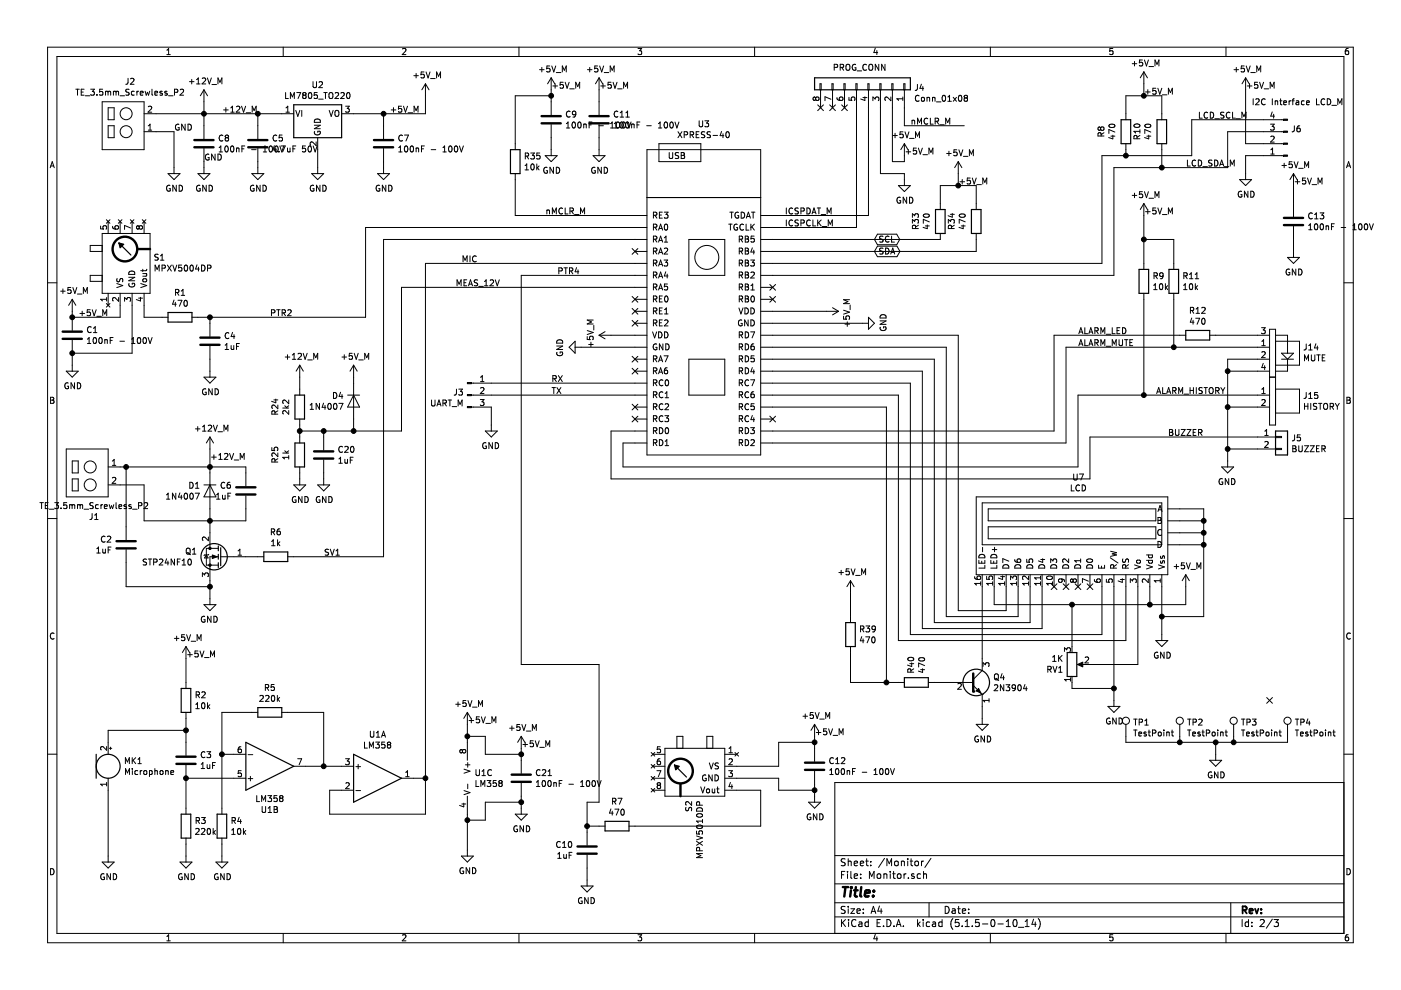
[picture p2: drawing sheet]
<svg xmlns="http://www.w3.org/2000/svg" width="297mm" height="210mm" viewBox="0 0 297 210" stroke-linecap="round" stroke-linejoin="round" font-family="sans-serif">
<path d="M.1 0h297v209.9h-297z" fill-rule="evenodd" fill="#fff" stroke="#fff" stroke-width=".21"/>
<g fill="none" stroke="#000" stroke-width=".21">
<path d="M10.1 10h276.8v189.9h-276.8zM12.1 12h272.8v185.9h-272.8zM16.1 18.9h.7M16.4 18.9v1.3M17.2 19.5h.5M17.8 18.9h-.6v1.3h.6M19.2 18.9h.8l-.4 .5 .3 .1 .1 .5-.2 .2-.6-.1M21.8 18.9h-.6l-.1 .6 .2-.1 .4 .1 .1 .6-.2 .1-.5-.1M22.4 19.3v.9M22.4 19.5l.3-.2 .2 .2M22.9 19.5l.2-.2 .3 .1 .1 .8M22.9 19.5v.7"/>
<path d="M24 19.5l.4-.2 .2 .2M24 19.3v.9M24.6 19.5v.7M24.6 19.5l.2-.2 .3 .1v.8M27.1 16.6v.9l-.1 .3-.3 .1M27.4 19l-.5-.1-.2 .1v.4l.6 .2 .1 .4-.3 .2-.4-.1M27.7 16.7l.5-.1 .2 .4-.8 .9h.8M28.5 19.4l-.4-.1-.2 .3 .1 .5h.5M29 19.3v.9M29.4 19.3l-.4 .3M29.7 19.8l.6-.2v-.2l-.4-.1-.2 .2 .1 .6h.5M30.8 19.3l.2 .9 .3-.6 .2 .6 .2-.9"/>
<path d="M32.2 18.9v1.1l.2 .2M32.8 19.8l.6-.2v-.2l-.4-.1-.2 .2 .1 .6h.5M34.4 19.4l-.3-.1-.2 .2 .1 .2 .4 .1v.3h-.5M35.4 11.6h.7M35.4 10.6l.4-.3v1.3M35.4 19.4l-.3-.1-.2 .2 .1 .2 .4 .1v.3h-.5M37 19.6l.6-.1 .1-.5-.7-.1v1.3M38.2 19l.5-.1 .2 .4-.8 .9h.8M40.2 17.3h.9M40.7 16.8v1M41.7 17.8h.7M41.7 16.9l.3-.4v1.3"/>
<path d="M42.9 16.7l.5-.2 .2 .4-.8 .9h.8M43.2 19v10.4M43.2 19l-.7 1.3M43.2 19l.8 1.3M44 16.5l.4 1.3 .4-1.3M44.9 17.9h1M46.2 17.8v-1.3l.4 .9 .4-.9v1.3M60 10v2M60.6 19.6v1.3h.5M62.9 19.6h.9l-.6 1.3M65.5 19.8l.2-.2a.67 .67 0 0 1 .4 .7 .67 .67 0 0 1-.4 .6l-.3-.5zM66.4 17.3v1.1l.2 .2 .4-.1 .1-.1v-1.1"/>
<path d="M67.3 19.6h-.7v.6l.2-.1 .4 .1 .1 .6-.2 .1-.5-.1M67.6 17.4l.5-.1 .3 .4-.8 .9h.8M68.7 19.6h.7M69 19.6v1.3M69.8 19.8l.2-.2a.45 .45 0 0 1 .6 .5l-.1 .6-.5 .2-.2-.2zM71.1 19.8l.4-.2 .3 .4-.8 .9h.8M72.3 19.8l.5-.2 .2 .4-.8 .9h.8M73.6 19.8l.2-.2a.67 .67 0 0 1 .4 .7 .67 .67 0 0 1-.4 .6l-.3-.5zM85.3 10.4l.5-.1 .3 .3-.8 1h.8M87.7 16h1M88.2 15.6v.9M89.9 15.3h-.6l-.1 .6 .5-.2 .3 .3v.3l-.3 .2-.5-.1"/>
<path d="M90.2 17.8l-.8 1.2M90.2 17.8v6.3h-17.8M90.2 17.8l.8 1.2M90.3 15.3l.5 1.2 .4-1.2M91.3 16.7h1M92.6 16.5v-1.2l.4 .9 .4-.9v1.2M110 10v2M114.4 14.8h1M114.9 14.3v1M116.6 14h-.6l-.1 .6 .5-.1 .2 .2v.3l-.2 .3-.5-.2M116.9 16.5v7.9M116.9 16.5l-.8 1.3"/>
<path d="M116.9 16.5l.7 1.3M117 14l.4 1.3 .4-1.3M117.2 18.2h1M117.7 17.7v1M118 15.4h.9M119.2 15.3v-1.3l.5 .9 .4-.9v1.3M119.4 17.4h-.6l-.1 .6 .5-.1 .3 .3v.3l-.3 .2-.5-.1M119.8 17.4l.4 1.3 .5-1.3M120.8 18.8h1M122.1 18.7v-1.3l.4 1 .4-1v1.3M124.6 14.8h.9M125 14.3v1"/>
<path d="M126.7 14h-.6l-.1 .6 .5-.1 .3 .2v.3l-.3 .3-.5-.2M127 16.5l-.7 1.3M127 16.5v7.9M127 16.5l.8 1.3M127.1 14l.5 1.3 .4-1.3M127.4 18.2h1M127.9 17.7v1M128.1 15.4h1M129.4 15.3v-1.3l.4 .9 .4-.9v1.3M129.6 17.4h-.7v.6l.5-.1 .2 .3v.3l-.2 .2-.5-.1M130 17.4l.4 1.3 .4-1.3M130.9 18.8h1"/>
<path d="M132.2 18.7v-1.3l.4 1 .5-1v1.3M135.3 10.3h.8l-.5 .5 .4 .1v.5l-.2 .2-.5-.2M160 10v2M173.8 17.8h.3v1.2h-.3zM174 19v3.8M176.4 17.8h.2v1.2h-.2zM176.5 19v3.8M176.9 14.3l.7-.1v-.4l-.7-.2v1.3M178.1 14.3l.7-.1v-.4l-.7-.2v1.3M178.4 14.3l.5 .6M178.9 17.8h.3v1.2h-.3zM179.1 19v3.8"/>
<path d="M179.4 13.8l.3-.2a.44 .44 0 0 1 .5 .5l-.1 .6-.4 .2-.3-.2zM181.4 13.7a.57 .57 0 0 0-.7 .6 .57 .57 0 0 0 .8 .5v-.4h-.3M181.5 17.8h.2v1.2h-.2zM181.6 19v29.2h-20.3M181.7 15h1M183.7 13.8a.55 .55 0 0 0-.7 .1 .55 .55 0 0 0 0 .7l.3 .3 .4-.1M184 17.8h.3v1.2h-.3zM184.1 19v26.7h-22.8M184.3 13.8l.2-.2a.45 .45 0 0 1 .5 .5v.6l-.5 .2-.2-.2zM185.6 10.2l-.3 .9h.8M185.9 10.7v.9M186.3 13.6v1.3l-.7-1.3v1.3"/>
<path d="M186.5 17.8h.3v1.2h-.3zM186.7 19v17.8h5v2.5M187.6 13.6v1.3l-.7-1.3v1.3M189.1 17.8h.2v1.2h-.2zM189.2 19v15.3h2.5v-3.8M191.6 17.8h.3v1.2h-.3zM191.7 19v7.7h12.7M194.5 17.9v.9l-.2 .3-.3 .1M195.4 17.8l-.4 .9h.8M195.7 18.3v.9M210 10v2M235.9 10.3h-.6v.6l.6-.1v.6l-.1 .2-.5-.2"/>
<path d="M240.1 13.5h.9M240.5 13v1M242.2 12.7h-.6v.6l.4-.1 .3 .3v.3l-.3 .2-.4-.1M242.5 15.2v5.1M242.5 15.2l-.7 1.3M242.5 15.2l.8 1.3M242.6 12.7l.5 1.3 .4-1.3M242.9 19.5h1M243.4 19v1M243.6 14.1h1M244.9 14v-1.3l.4 .9 .4-.9v1.3M245.1 18.7h-.7v.6l.5-.1 .2 .2v.4l-.2 .2-.5-.1"/>
<path d="M245.5 18.7l.4 1.3 .4-1.3M247.7 20v-1.3l.5 .9 .4-.9v1.3M259.9 10v2M261.6 14.8h1M262.1 14.3v1M263.8 14h-.6l-.1 .6 .5-.1 .3 .2v.3l-.3 .3-.5-.2M264.1 16.5l-.8 1.3M264.1 16.5v14h8M264.1 16.5l.8 1.3M264.2 14l.5 1.3 .4-1.3M264.5 18.2h.9M264.9 17.7v1"/>
<path d="M265.2 15.4h1M266.5 15.3v-1.3l.4 .9 .4-.9v1.3M266.6 17.4h-.6v.6l.5-.1 .2 .3v.3l-.2 .2-.5-.1M267.1 17.4l.4 1.3 .4-1.3M268 18.8h1M269.3 18.7v-1.3l.4 1 .4-1v1.3M285.9 10.3h-.4l-.2 .3-.1 .7 .3 .3 .4-.2v-.6h-.4l-.3 .2M10.6 35.6l.5-1.3 .4 1.3M10.7 35.2h.7M18.1 20.3h.9M20.5 20.1v.1M21.7 21.6h8.8v10.1h-8.8z"/>
<path d="M22.9 26.7h1.3v2.5h-1.3zM22.9 22.8h1.3v2.6h-1.3zM25.4 20.3h1M30.5 27.9h6.4v8.9M30.5 24.1h31.8M31.4 22.6l.5-.1 .3 .4-.8 .9h.8M31.4 27.6h.8M31.4 26.7l.4-.4v1.3M35.6 36.8h2.6l-1.3 1.3zM35.7 20.3h1M36 39.3a.59 .59 0 0 0-.7 .6 .59 .59 0 0 0 .7 .6l.1-.5h-.2M37.4 39.3v1.2l-.8-1.2v1.2"/>
<path d="M37.9 26.4a.57 .57 0 0 0-.7 .6 .57 .57 0 0 0 .8 .5v-.4h-.3M38 39.3a.64 .64 0 0 1 .7 .6 .64 .64 0 0 1-.7 .6zM39.3 26.3v1.3l-.8-1.3v1.3M39.9 26.3a.64 .64 0 0 1 .7 .7 .64 .64 0 0 1-.7 .6zM42 36.8h2.5l-1.3 1.3zM42.4 39.3a.59 .59 0 0 0-.7 .6 .59 .59 0 0 0 .7 .6l.1-.5h-.3M43.2 31.5v5.3M43.7 39.3v1.2l-.7-1.2v1.2M44.3 32.7a.57 .57 0 0 0-.8 .6 .57 .57 0 0 0 .8 .5v-.4h-.2M44.3 39.3a.64 .64 0 0 1 .7 .6 .64 .64 0 0 1-.7 .6zM45.6 32.7v1.2l-.7-1.2v1.2M46.2 32.7a.64 .64 0 0 1 .7 .6 .64 .64 0 0 1-.7 .6z"/>
<path d="M46.5 32.2h.7M46.5 31.3l.3-.4v1.3M47.3 28.8a.56 .56 0 0 0-.8 .5 .56 .56 0 0 0 .8 .5M47.4 23.3h1M47.8 31.1l.2-.2a.67 .67 0 0 1 .4 .7 .67 .67 0 0 1-.4 .6l-.3-.5zM47.9 22.8v1M48 29.2l-.3 .2v.3l.3 .2h.3l.2-.2v-.3l-.3-.2M48 29.2h.2M48 29.2l-.3-.3 .3-.3h.2l.3 .3-.3 .3M48.9 23.8h.8M48.9 22.9l.4-.4v1.3M49 31.1l.2-.2a.69 .69 0 0 1 .4 .7 .69 .69 0 0 1-.4 .6l-.3-.5z"/>
<path d="M50.1 22.6l.5-.1 .3 .4-.8 .9h.8M50.1 31.5l.5-.1 .1 .8M50.1 31.4v.8M51.2 22.5l.4 1.3 .5-1.3M51.3 31.6h.4M51.9 30.9h-.6v1.3M52.2 23.9h1M53.3 31.7h1M53.4 36.8h2.5l-1.2 1.3zM53.5 23.8v-1.3l.4 .9 .4-.9v1.3M53.8 39.3a.59 .59 0 0 0-.7 .6 .59 .59 0 0 0 .7 .6l.1-.5h-.3M54.7 24.1v5.3"/>
<path d="M54.7 31.5v5.3M55.1 39.3v1.2l-.7-1.2v1.2M55.8 39.3a.64 .64 0 0 1 .7 .6 .64 .64 0 0 1-.7 .6zM55.8 32.2h.7M55.8 31.3l.4-.4v1.3M57.2 31.1l.1-.2a.67 .67 0 0 1 .5 .7 .67 .67 0 0 1-.5 .6l-.3-.5zM58.2 30.9l-.3 .9h.7M58.4 31.1l.1-.2a.67 .67 0 0 1 .5 .7 .67 .67 0 0 1-.5 .6l-.3-.5zM58.5 31.4v.8M58.7 28.8a.56 .56 0 0 0-.8 .5 .56 .56 0 0 0 .8 .5M59.1 32.1v.1M59.3 30.9l.4 1.3 .5-1.3"/>
<path d="M59.6 30.9h.9l-.6 1.3M59.8 28.6h-.6v.6l.4-.1 .3 .3v.3l-.3 .2-.4-.1M60.6 23.8h.8M60.6 22.9l.4-.4v1.3M61 31.4v.8l.5-.1M61.5 31.4v.8M61.6 20.9v-1.3l.4 .9 .4-.9v1.3M62.1 31.6h.4M62.7 23.4l.4 1.3 .5-1.3M62.7 30.9h-.6v1.3M64 23.4v1.3M64.4 20.2l-.2 .2v.3l.2 .2h.3l.2-.2-.1-.4-.1-.1"/>
<path d="M64.4 20.2l-.2-.3 .2-.3 .4 .2v.3l-.1 .1M64.4 20.2h.3M64.8 30.9h-.6l-.1 .7 .2-.2 .5 .2v.5l-.2 .1-.5-.1M65.5 31l.1-.1a.67 .67 0 0 1 .5 .7 .67 .67 0 0 1-.5 .6 .83 .83 0 0 1-.1-1.2zM66.1 36.8h2.5l-1.2 1.3zM66.4 30.9l.4 1.3 .4-1.3M66.5 39.3a.59 .59 0 0 0-.7 .6 .59 .59 0 0 0 .7 .6l.1-.5h-.3M66.6 26.6h1.3l-1.3 .7h1.3M66.7 27.9a.57 .57 0 0 0 .6 .7 .57 .57 0 0 0 .5-.8h-.4v.3M66.8 25.3a.67 .67 0 0 1 .8 0 .67 .67 0 0 1 .3 .6h-1.3zM67 30.1v.8l-.9-.8-.3 .2 .1 .5M67.4 29.2v7.6"/>
<path d="M67.6 21h.9M67.8 39.3v1.2l-.7-1.2v1.2M68.4 39.3a.64 .64 0 0 1 .8 .6 .64 .64 0 0 1-.8 .6zM69.8 23.4l.4 1.3 .4-1.3M71.1 23.6l.2-.2a.44 .44 0 0 1 .5 .4v.7l-.5 .2-.2-.2zM73.3 22.5h.8l-.5 .5 .4 .1 .1 .5-.3 .2-.5-.1M80 36.8h2.6l-1.3 1.3zM80.5 39.3a.59 .59 0 0 0-.8 .6 .59 .59 0 0 0 .8 .6v-.5h-.2M81.3 24.1v5.3M81.3 31.5v5.3M81.8 39.3v1.2l-.7-1.2v1.2M82.4 39.3a.64 .64 0 0 1 .7 .6 .64 .64 0 0 1-.7 .6z"/>
<path d="M82.9 23.3h1M83.4 22.8v1M84.5 32.2h.8M84.5 31.3l.4-.4v1.3M85.1 22.5h-.6v.6l.4-.1 .3 .3v.3l-.3 .2-.4-.1M85.3 28.8a.56 .56 0 0 0-.8 .5 .56 .56 0 0 0 .8 .5M85.6 22.5l.4 1.3 .4-1.3M85.8 28.6h.8l-.5 1.3M85.9 31.1l.1-.2a.67 .67 0 0 1 .5 .7 .67 .67 0 0 1-.5 .6l-.3-.5zM86.5 23.9h1M87.1 31l.2-.1a.69 .69 0 0 1 .4 .7 .69 .69 0 0 1-.4 .6 .83 .83 0 0 1-.2-1.2zM87.8 23.8v-1.3l.4 .9 .4-.9v1.3"/>
<path d="M88.2 31.4v.8M88.2 31.5l.5-.1 .1 .8M89.4 31.6h.4M90 30.9h-.6v1.3M91.4 31.7h1M93.9 32.2h.7M93.9 31.3l.4-.4v1.3M95.3 31l.1-.1a.67 .67 0 0 1 .5 .7 .67 .67 0 0 1-.5 .6 .83 .83 0 0 1-.1-1.2zM96.4 31.1l.2-.2a.67 .67 0 0 1 .5 .7 .67 .67 0 0 1-.5 .6l-.3-.5zM97.4 30.9l.4 1.3 .5-1.3M109.2 36.8v8.9h28M111.3 36h.8"/>
<path d="M111.3 35.1l.4-.3v1.2M111.4 33.1h.6v-.5l-.6-.2v1.3M111.7 33.1l.4 .6M112.5 32.4h.8l-.4 .5 .4 .2v.5l-.2 .1-.6-.1M112.7 34.9l.1-.1a.69 .69 0 0 1 .5 .6 .69 .69 0 0 1-.5 .6l-.3-.5zM113.8 34.8v1.2M113.9 35.5l.4 .5M114.3 35.2l-.5 .5M114.4 32.4h-.6v.7l.5-.2 .2 .3v.3l-.2 .2-.5-.1M115.6 33h2.5l-1.2 1.3zM116 35.5a.59 .59 0 0 0-.7 .6 .59 .59 0 0 0 .7 .6l.1-.5h-.3M116.9 26.4v6.6"/>
<path d="M116.9 20.3h-7.7v11.4M117.3 35.5v1.2l-.7-1.2v1.2M118 35.5a.64 .64 0 0 1 .7 .6 .64 .64 0 0 1-.7 .6zM120.1 27.1h.7M120.1 26.2l.3-.3v1.2M120.9 23.7a.56 .56 0 0 0-.8 .5 .56 .56 0 0 0 .8 .5M121.4 26l.2-.1a.67 .67 0 0 1 .4 .6 .67 .67 0 0 1-.4 .6l-.3-.4zM122.1 24.1l-.3 .2h-.3l-.1-.2v-.4l.4-.1 .3 .2-.2 .9-.4 .1M122.6 26l.2-.1a.69 .69 0 0 1 .4 .6 .69 .69 0 0 1-.4 .6l-.3-.4zM123.8 26.4h.4l.1 .7M123.8 26.3v.8M124.9 26.5h.4"/>
<path d="M125.5 25.9h-.6v1.2M125.7 33h2.6l-1.3 1.3zM126.1 35.5a.59 .59 0 0 0-.7 .6 .59 .59 0 0 0 .7 .6l.1-.5h-.2M127 26.7h.9M127 26.4v6.6M127.5 35.5v1.2l-.7-1.2v1.2M128.1 35.5a.64 .64 0 0 1 .7 .6 .64 .64 0 0 1-.7 .6zM129.5 27.1h.7M129.5 26.2l.3-.3v1.2M130.2 27.1h.9a.72 .72 0 0 0-.2-1.2 .79 .79 0 0 0 0 1.2M130.2 26.2l.4-.3v1.2M131 23.7a.56 .56 0 0 0-.8 .5 .56 .56 0 0 0 .8 .5"/>
<path d="M131.5 24.8h.7M131.5 23.9l.4-.3v1.2M131.6 26l.1-.1a.67 .67 0 0 1 .5 .6 .67 .67 0 0 1-.5 .6l-.3-.4zM132 26l.2-.1a.67 .67 0 0 1 .4 .6 .67 .67 0 0 1-.4 .6l-.3-.4zM132.7 24.8h.7M132.7 23.9l.4-.3v1.2M132.8 26l.2-.1a.69 .69 0 0 1 .4 .6 .69 .69 0 0 1-.4 .6l-.4-.4zM133 25.9l.4 1.2 .4-1.2M133.9 26.4h.5l.1 .7M133.9 26.3v.8M135.1 26.5h.4M135.7 25.9h-.6v1.2"/>
<path d="M137.1 26.7h1M137.2 31.7h24.1v64.8h-24.1zM139.6 27.1h.7M139.6 26.2l.4-.3v1.2M139.7 30.5h8.9v3.8h-8.9zM140.9 26l.2-.1a.67 .67 0 0 1 .5 .6 .67 .67 0 0 1-.5 .6l-.3-.4zM141.9 32.3v1.1l.2 .2h.4l.1-.2v-1.1M142.1 26l.2-.1a.67 .67 0 0 1 .5 .6 .67 .67 0 0 1-.5 .6l-.3-.4zM143.1 25.9l.4 1.2 .4-1.2M143.7 27.9l.9 1.3M143.9 32.4l-.5-.1-.2 .3 .1 .3 .5 .2v.4l-.6 .1M144.4 32.3h.5l.2 .3-.2 .4 .3 .2-.2 .4h-.6z"/>
<path d="M144.4 33h.5M144.6 27.9l-.9 1.3M145.1 28.6l.6-.1v-.4l-.6-.2v1.3M146.3 28.6l.7-.1v-.4l-.7-.2v1.3M146.6 28.6l.5 .6M147.6 28.5h.4M148.2 27.9h-.6v1.3h.6M148.2 25.6v1.1l.3 .2 .3-.1 .2-.1v-1.1M149.4 28l-.5-.1-.1 .2v.4l.5 .2 .1 .3-.2 .2-.5-.1M149.5 25.6h.7l-.4 .5 .4 .1v.6l-.2 .1-.5-.1M150.6 28l-.5-.1-.1 .2v.3l.5 .3 .1 .3-.2 .2-.5-.1M151.2 28.7h.9"/>
<path d="M153 27.9l-.3 .9h.8M153.3 28.4v.8M154 28.1l.2-.2a.67 .67 0 0 1 .5 .7 .67 .67 0 0 1-.5 .6l-.3-.5zM172.9 20.8l-.2-.2-.3 .2v.2l.2 .3 .3-.3M172.9 20.8l.3-.2h.2l.2 .2v.4l-.2 .1h-.2l-.3-.3M172.9 20.8v.2M173.4 22.2l1.2 1.3M174.6 22.2l-1.2 1.3M175.9 22.2l1.2 1.3M176.2 21l-1.3-.5v.8M177.1 22.2l-1.2 1.3M177.5 20.7l.1 .4 .4 .2 .7-.1v-.5l-.2-.1-.5 .1-.1 .3 .3 .3"/>
<path d="M178.4 22.2l1.3 1.3M179.7 22.2l-1.3 1.3M180 20.6v.6l.6 .1-.1-.5 .2-.2h.3l.3 .2-.2 .5M183 20.7h.8M183.4 20.5v.8l-.9-.3M185.1 21.3v-.7l.5 .4 .1-.4h.4l.2 .2-.1 .5M188.9 20.6v.7l-.9-.7-.4 .2 .1 .5M189.3 28.7h.9M189.8 28.3v.9M190.5 39.3h2.5l-1.3 1.3zM191.4 20.9h-1.3l.4 .4M191.4 20.6v.7"/>
<path d="M191.4 27.9h-.5l-.1 .7 .5-.2 .2 .3v.3l-.2 .2-.5-.1M191.7 30.5l-.7 1.2M191.7 30.5l.8 1.2M191.9 27.9l.4 1.3 .4-1.3M192.1 32.2h1M192.6 31.7v1M192.8 29.3h1M193.4 25.6l.5-.1v.8M193.4 25.5v.8M194.1 29.2v-1.3l.4 1 .4-1v1.3M194.3 31.4h-.6l-.1 .6 .5-.1 .3 .2v.3l-.3 .3-.5-.2M194.5 26.3v-1.2l.4 .9 .5-.9v1.2"/>
<path d="M194.7 31.4l.4 1.3 .5-1.3M194.9 20.3a.56 .56 0 0 0-.8 .1 .56 .56 0 0 0 0 .8l.4 .3 .4-.2M195.5 20.7l.3-.1 .2 .3-.1 .5-.5-.1zM195.7 32.8h.9M196.5 20.8l.5-.1 .1 .8M196.5 20.6v.9M196.7 25.2a.56 .56 0 0 0-.8 .5 .56 .56 0 0 0 .8 .5M197 32.7v-1.3l.4 .9 .4-.9v1.3M197.3 25.1v1.2h.6M197.7 20.8l.5-.1v.8M197.7 20.6v.9M198.3 25.7h.6l.1-.2-.1-.3-.6-.1v1.2"/>
<path d="M198.5 21.6h1M198.6 25.7l.4 .6M199.2 26.5h1M199.9 20.3l.1-.1a.67 .67 0 0 1 .5 .6 .67 .67 0 0 1-.5 .7l-.3-.5zM200.5 26.3v-1.2l.4 .9 .5-.9v1.2M200.7 32.5h1M201 21.5h.7M201 20.6l.3-.4v1.3M201.2 32.1v.9M202.1 20.6l.7 .9M202.8 20.6l-.7 .9M202.9 31.8h-.6l-.1 .6 .5-.2 .2 .3v.3l-.2 .2-.5-.1"/>
<path d="M203.2 34.3l-.8 1.2M203.2 34.3v5M203.2 34.3l.7 1.2M203.3 31.8l.4 1.2 .4-1.2M203.4 20.3l.1-.1a.67 .67 0 0 1 .4 .6 .67 .67 0 0 1-.4 .7 .83 .83 0 0 1-.1-1.2zM203.5 38.5h1M204 38.1v.9M204.3 33.2h.9M204.6 20.8l-.2-.3 .2-.3 .5 .1v.3l-.2 .2M204.6 20.8l-.2 .2v.2l.2 .3 .4-.1 .1-.2v-.3l-.2-.1M204.6 20.8h.3M205.5 33v-1.2l.5 .9 .4-.9v1.2"/>
<path d="M205.7 37.7h-.6l-.1 .7 .5-.2 .3 .3v.3l-.3 .2-.5-.1M206.1 37.7l.4 1.3 .5-1.3M207.1 39.1h1M208.4 39v-1.3l.4 1 .4-1v1.3M233.4 27.2v.2M233.4 27.2l-.3-.3-.3 .3v.2l.2 .2 .4-.2M233.4 27.2l.2-.3h.2l.3 .3-.1 .3-.2 .1h-.2l-.2-.2M233.5 28.8l-.1-.6h-.5l-.1 .6h1.3M234.1 28.1l-.6 .5M235.2 26.4a.68 .68 0 0 1 1.2 .3 .73 .73 0 0 1-1.3-.1zM235.5 28.9h.9M235.9 28.7v.7l-.8-.2"/>
<path d="M236.4 28l-1.3-.5v.8M238.7 25.4v-5.1h7.6v5.1M238.7 30.5v2.5M240.5 26.4a.61 .61 0 0 1 .7-.2 .61 .61 0 0 1 .4 .6 .76 .76 0 0 1-1.2-.2zM241.1 29.4l-.1-.6h-.5l-.1 .6h1.3M241.7 27.8h-1.3l.4 .4M241.7 28.7l-.6 .4M241.7 27.5v.7M242.8 26.4a.68 .68 0 0 1 1.2 .3 .73 .73 0 0 1-1.3-.1zM243.2 28.9h.8M243.6 28.7v.7l-.9-.2M244 28l-1.3-.5v.8"/>
<path d="M246.3 30.5v5M246.5 20.1h.9M251.8 33.9v1.3h.6M253.5 34.1a.55 .55 0 0 0-.7 .1 .55 .55 0 0 0 0 .7l.4 .3 .3-.1M254.1 33.9a.64 .64 0 0 1 .7 .7 .64 .64 0 0 1-.7 .6zM254.3 23.8v1.3h.6M255 35.3h1M256 23.9a.55 .55 0 0 0-.7 .1 .55 .55 0 0 0 0 .8l.4 .3 .3-.2M256.6 23.8a.64 .64 0 0 1 .7 .6 .64 .64 0 0 1-.7 .7zM257 34l-.5-.1-.2 .2 .1 .4 .5 .2 .1 .3-.3 .2h-.4M257.5 33.9a.64 .64 0 0 1 .7 .7 .64 .64 0 0 1-.7 .6zM257.6 25.2h.9"/>
<path d="M258.6 35.2l.4-1.3 .4 1.3M258.7 34.9h.6M259.5 23.9l-.5-.1-.2 .1 .1 .4 .5 .3 .1 .2-.2 .3-.5-.1M259.6 35.3h.9M260.8 23.9a.56 .56 0 0 0-.8 .5 .56 .56 0 0 0 .8 .5M260.8 35.2v-1.3l.5 1 .4-1v1.3M261.3 23.8v1.3h.6M262 25.2h1M262.8 38.1h2.6l-1.3 1.2zM263.3 25.1v-1.3l.4 .9 .5-.9v1.3M265.7 20.9v1.3M266.3 21.1l.4-.2 .3 .4-.8 .9h.8"/>
<path d="M268.2 21.1a.56 .56 0 0 0-.8 .5 .56 .56 0 0 0 .8 .5M269.4 26.3h.8l-.5 .5 .4 .1 .1 .5-.3 .2-.5-.1M269.4 29l.5-.1 .3 .3-.8 .9h.8M269.4 32.7h.8M269.4 31.8l.4-.4v1.3M269.7 23.7l-.3 .9h.8M269.8 20.9v1.3M270 24.2v.9M270.4 21.4v.8M270.4 21.5l.4-.1 .1 .8M271.3 21.4h.5M271.5 20.9v1.1l.3 .2"/>
<path d="M271.8 35.1h1M272.1 25.4h-19.4v7.6h-19.1v22.8h-72.3M272.1 33h-8v5.1M272.1 27.9h-11.8v7.6h-24.1v22.9h-74.9M272.2 21.8l.6-.1-.1-.3h-.4l-.1 .2v.6h.5M272.3 34.6v1M273.3 21.4v.8M273.7 21.4l-.4 .2M273.9 21.4h.5M273.9 34.3h-.5l-.1 .6 .5-.1 .2 .2v.3l-.2 .3-.5-.2M274.2 36.8l-.7 1.3M274.2 36.8v9.1"/>
<path d="M274.2 36.8l.8 1.3M274.4 34.3l.4 1.3 .4-1.3M274.4 20.9l-.3 .2v1.1M274.4 26.7v.9l-.2 .3h-.3M274.6 38.5h1M274.8 21.4h.5l.1 .8M275.1 38.1v.9M275.3 35.7h1M275.4 21.7l-.6 .2v.3h.6M275.6 26.7h-.3a.79 .79 0 0 0-.1 1.2h.4l.1-.5-.3-.2h-.2l-.2 .2M276.5 21.4h-.3l-.3 .2 .1 .6h.5M276.6 35.6v-1.3l.4 .9 .4-.9v1.3"/>
<path d="M276.8 37.7h-.6l-.1 .7 .5-.2 .3 .3v.3l-.3 .2-.5-.1M277 21.8l.6-.1-.1-.3h-.3l-.2 .2 .1 .6h.4M277.2 37.7l.4 1.3 .5-1.3M278.2 39.1h.9M279.1 20.9v1.3h.6M279.5 39v-1.3l.4 1 .4-1v1.3M280.9 21.1a.58 .58 0 0 0-.8 .5 .58 .58 0 0 0 .7 .6l.1-.1M281.4 20.9a.64 .64 0 0 1 .7 .7 .64 .64 0 0 1-.7 .6zM282.4 22.3h1M283.6 22.2v-1.3l.5 1 .4-1v1.3M285.5 35.6l.4-1.3 .5 1.3M285.6 35.2h.6"/>
<path d="M10.1 60h2M21.3 47.9v.6l.6 .1-.1-.5 .3-.2h.3l.2 .2-.1 .5M21.7 49.5h10.1v12.7h-10.1zM21.7 58.4h-2.6v1.3h2.6M21.7 52h-2.6v1.3h2.6M22.6 46.6l.7 .7M22.9 47v2.5M23.3 46.6l-.7 .7M23.9 48l.1 .4 .4 .2 .7-.1v-.5l-.2-.1-.5 .1v.3l.2 .3M24.8 59v.5l.1 .2h.3l.3-.6 .3-.1 .2 .3v.5M25.1 46.6l.8 .7M25.5 47v2.5"/>
<path d="M25.9 46.6l-.8 .7M27.3 58.8h1.3l-1.3 .7h1.3M27.5 57.6a.67 .67 0 0 1 .7-.1 .67 .67 0 0 1 .4 .7h-1.3zM27.6 46.6l.8 .7M27.7 48.3l-1.3-.5v.8M28 47v2.5M28.4 46.6l-.8 .7M29.5 48.1l-.2-.2-.4 .2v.2l.3 .3 .3-.3M29.5 48.1l.2-.2h.3l.2 .2v.4l-.2 .1h-.3l-.2-.3M29.5 48.1v.2M30.2 46.6l.7 .7M30.3 57.1v.5"/>
<path d="M30.3 58h.8M30.4 59.1h.6l.1 .5-.7 .1-.1-.2zM30.5 47v2.5M30.9 46.6l-.7 .7M31 58l.1 .5-.8 .1M31.1 57.1l-.2 .3h-1.1M32.9 57.5v-1.3l.4 .9 .4-.9v1.3M33.5 54l-.4-.1-.3 .2 .1 .4 .6 .2v.3l-.7 .1M34 55.2h.8M34 54.2l.4-.3v1.3M34.4 56.9l.6-.1v-.5l-.6-.1v1.3M35.5 56.2l.8 1.3"/>
<path d="M36.3 56.2l-.8 1.3M36.6 56.2l.5 1.3 .4-1.3M38.5 56.2h-.6v.6l.1-.1 .5 .1v.5l-.2 .2-.4-.2M39.2 56.3l.2-.1a.67 .67 0 0 1 .4 .6 .67 .67 0 0 1-.4 .7l-.3-.5zM40.4 56.3l.2-.1a.69 .69 0 0 1 .4 .6 .69 .69 0 0 1-.4 .7l-.3-.5zM41.8 56.2l-.3 .8h.8M42.1 56.6v.9M42.7 56.2a.64 .64 0 0 1 .8 .6 .64 .64 0 0 1-.8 .7zM44 56.9l.7-.1v-.5l-.7-.1v1.3M98.2 55.5v-1.3l.4 1 .4-1v1.3M98.4 59.9h.4M99 59.3h-.6v1.3h.6"/>
<path d="M99.6 54.2v1.3M101 54.4a.56 .56 0 0 0-.8 .5 .56 .56 0 0 0 .8 .5M101.3 59.4l-.5-.1-.2 .2 .1 .4 .4 .2 .2 .3-.3 .2-.5-.1M102.7 59.7l.4-.4v1.3M103.9 59.5l.5-.2 .2 .4-.7 .9h.7M105 59.3l.4 1.3 .5-1.3M115.9 44.5v.9M115.9 44.7l.5-.1 .1 .8M117.1 45.4v-1.3l.4 .9 .5-.9v1.3M118.5 57.4l.7-.1v-.4l-.7-.1v1.3M119.3 44.2a.56 .56 0 0 0-.8 .5 .56 .56 0 0 0 .8 .5M119.6 56.8h.7"/>
<path d="M119.8 44.1v1.3h.6M120 56.8v1.3M120.7 57.4l.7-.1v-.4l-.7-.1v1.3M120.8 44.8l.7-.1 .1-.2-.1-.3-.7-.1v1.3M121 57.4l.5 .7M121.1 44.8l.5 .6M121.8 45.5h1M122.2 56.7l-.3 .9h.8M122.5 57.2v.9M123.1 45.4v-1.3l.4 .9 .4-.9v1.3M134 52.7l1.2 1.2M134.6 53.3h2.6"/>
<path d="M135.2 52.7l-1.2 1.2M137.2 58.4h-26.7v82.5h16.5v29.2h-2.5v9.1M137.2 55.8h-47v116.8h-20.3v-5.1h5.1M137.2 48.2h-59.7v19.1h-36.8M137.2 50.8h-55.9v67.2h-20.3M137.2 41.9h24.1M138.5 45.6l.7-.1v-.4l-.7-.1v1.3M138.5 48.2l.7-.1v-.5l-.7-.1v1.3M138.5 50.7l.7-.1v-.4l-.7-.1v1.2M138.5 53.3l.7-.1v-.5l-.7-.1v1.3M138.5 55.8l.7-.1v-.4l-.7-.2v1.3M138.5 58.3l.7-.1v-.4l-.7-.1v1.2"/>
<path d="M138.8 45.6l.5 .7M138.8 48.2l.5 .6M138.8 50.7l.5 .6M138.8 53.3l.5 .6M138.8 55.8l.5 .6M138.8 58.3l.5 .6M139.6 48.8l.5-1.3 .4 1.3M139.6 51.3l.5-1.2 .4 1.2M139.6 53.9l.5-1.3 .4 1.3M139.6 56.4l.5-1.3 .4 1.3M139.6 58.9l.5-1.2 .4 1.2M139.8 48.4h.6"/>
<path d="M139.8 58.6h.6M139.8 51h.6M139.8 53.5h.6M139.8 56.1h.6M139.8 45.6h.4M140.4 45h-.6v1.3h.6M140.8 55.1h.8l-.4 .5 .3 .1v.6l-.2 .1-.5-.1M140.8 45h.8l-.4 .5 .4 .1v.4l-.2 .3-.6-.2M140.8 52.7l.5-.1 .3 .4-.8 .9h.8M140.8 51.3h.8M140.8 50.4l.4-.3v1.2M141 47.6l.2-.1a.69 .69 0 0 1 .4 .7 .69 .69 0 0 1-.4 .6l-.4-.5z"/>
<path d="M141.2 57.6l-.4 .9h.8M141.5 58.1v.8M146.1 50.8h7.6v7.6h-7.6zM154.5 47.5h.7M154.7 45h.8M154.9 47.5v1.3M155.1 45v1.3M156.3 47.6a.59 .59 0 0 0-.7 .6 .59 .59 0 0 0 .7 .5l.1-.4h-.3M156.6 45.1a.57 .57 0 0 0-.8 .5 .57 .57 0 0 0 .8 .5v-.4h-.2M156.7 50.7h.6l.1-.5-.7-.1v1.2M156.7 53.3l.6-.1 .1-.5-.7-.1v1.3M156.7 55.8l.6-.1 .1-.4-.7-.2v1.3"/>
<path d="M156.7 58.3h.6l.1-.5-.7-.1v1.2M157 58.3l.5 .6M157 55.8l.5 .6M157 53.3l.5 .6M157 50.7l.5 .6M157.1 45a.64 .64 0 0 1 .8 .6 .64 .64 0 0 1-.8 .7zM157.7 47.6a.56 .56 0 0 0-.8 .1 .56 .56 0 0 0 0 .8l.4 .3 .4-.1M158 52.6l.6 .1v.4l-.2 .1 .3 .2-.1 .4-.6 .1zM158 50.1l.6 .1v.3l-.2 .2 .3 .2-.1 .4h-.6zM158 55.1l.6 .2v.3l-.2 .1 .3 .3-.1 .4h-.6zM158 57.7l.6 .1v.4l-.2 .1 .3 .2-.1 .4h-.6zM158 58.3h.4"/>
<path d="M158 55.7h.4M158 53.2h.4M158 50.7h.4M158.2 47.5v1.3h.6M158.2 46.3l.5-1.3 .4 1.3M158.4 45.9h.6M159.2 55.1h.7l-.4 .5 .4 .1v.6l-.2 .1-.5-.1M159.2 57.8l.5-.1 .2 .3-.7 .9h.7M159.2 47.5v1.3M159.3 45h.8M159.4 48.1l.5 .7M159.5 52.5l-.3 .9h.8"/>
<path d="M159.7 45v1.3M159.8 53v.9M159.9 50.1h-.6l-.1 .6 .2-.2 .5 .2v.5l-.2 .1-.5-.1M159.9 47.5l-.7 .8M166.7 44.1v1.3M166.7 46.6v1.3M168.1 46.8a.58 .58 0 0 0-.8 .5 .58 .58 0 0 0 .7 .6l.1-.1M168.1 44.2a.58 .58 0 0 0-.8 .5 .58 .58 0 0 0 .7 .6l.1-.1M169.3 46.7l-.5-.1-.2 .2v.3l.6 .3 .1 .3-.3 .2h-.5M169.3 44.2l-.5-.1-.2 .1v.4l.6 .2 .1 .3-.3 .3-.5-.1M169.8 47.3l.6-.1 .1-.4-.7-.2v1.3M169.8 44.8l.6-.1 .1-.5-.7-.1v1.3"/>
<path d="M171.1 44.1a.64 .64 0 0 1 .7 .6 .64 .64 0 0 1-.7 .7zM171.8 46.8a.56 .56 0 0 0-.8 .5 .56 .56 0 0 0 .8 .5M172.2 45.4l.4-1.3 .4 1.3M172.3 45h.6M172.4 46.6v1.3h.6M173.3 44.1h.7M173.4 46.6v1.3M173.5 47.2l.6 .7M173.6 44.1v1.3M174.1 45.5h1M174.1 46.6l-.7 .8M174.3 48h1"/>
<path d="M175.4 45.4v-1.3l.4 .9 .4-.9v1.3M175.6 47.9v-1.3l.4 .9 .5-.9v1.3M186 49.7h4.1l.7 1.1-.7 1.1h-4.1l-.6-1.1zM186 52.2h4.2l.6 1.1-.6 1.1h-4.2l-.6-1.1zM187.2 52.7l-.5-.1-.2 .1v.4l.6 .2 .1 .3-.2 .3-.5-.1M187.2 50.1h-.5l-.2 .1v.3l.6 .3 .1 .3-.2 .2h-.5M187.8 52.6a.64 .64 0 0 1 .7 .6 .64 .64 0 0 1-.7 .7zM188.5 50.2a.56 .56 0 0 0-.7 .1 .56 .56 0 0 0 0 .7l.3 .3 .4-.1M188.9 53.9l.4-1.3 .4 1.3M189 53.5h.6M189 50.1v1.2h.6M190.9 41.9a.59 .59 0 0 0-.7 .6 .59 .59 0 0 0 .7 .5l.1-.5h-.3"/>
<path d="M192.2 41.8v1.3l-.7-1.3v1.3M192.8 41.8a.64 .64 0 0 1 .8 .6 .64 .64 0 0 1-.8 .7zM193.4 46.1v-.8l.5 .4 .2-.3 .4-.1 .2 .3-.1 .5M193.4 47.3v-.8l.5 .5 .2-.4h.5l.1 .2-.1 .5M194.1 48.5v-.6l-.5-.1-.2 .7h1.3M194.7 47.8l-.6 .4M195.9 45.5a.68 .68 0 0 1 1.1 .3 .73 .73 0 0 1-1.2-.1zM196.2 47.9h.8M196.6 47.7v.8l-.9-.3M197 47l-1.2-.5v.8M199.4 44.4v-5.1h7.6v5.1M199.4 49.5v1.3h-38.1"/>
<path d="M201.1 47.3v-.8l.4 .5 .2-.4h.5l.1 .2-.1 .5M201.5 45.4h.8M201.7 48.5v-.6l-.5-.1-.1 .7h1.2M201.9 45.3v.7l-.9-.3M202.3 47.8l-.6 .4M203.5 45.5a.68 .68 0 0 1 1.1 .3 .73 .73 0 0 1-1.2-.1zM203.8 47.9h.8M204.2 47.7v.8l-.9-.3M204.6 47l-1.2-.5v.8M207 49.5v3.8h-45.7M240.1 41.4h.9M240.5 40.9v1"/>
<path d="M242.2 40.6h-.6v.7l.4-.2 .3 .3v.3l-.3 .2-.4-.1M242.5 43.2l-.7 1.2M242.5 43.2v13.9M242.5 43.2l.8 1.2M242.5 50.8h6.4v6.3M242.6 40.6l.5 1.3 .4-1.3M242.9 44.9h1M243.4 44.4v1M243.6 42h1M244.7 58.5l.6-.1v-.4l-.6-.2v1.3M244.9 41.9v-1.3l.4 1 .4-1v1.3M245 58.5l.4 .6"/>
<path d="M245.1 44.1h-.7v.6l.5-.1 .2 .2v.3l-.2 .3-.5-.2M245.5 44.1l.4 1.3 .4-1.3M246.5 45.5h.9M246.6 58.4l-.2 .2h-.4l-.1-.2v-.4l.5-.2 .2 .3-.2 .9-.4 .1M247.7 45.4v-1.3l.5 .9 .4-.9v1.3M251 58.5l.6-.1 .1-.4-.7-.2v1.3M251.3 58.5l.4 .6M252.2 59.1h.7M252.2 58.2l.4-.4v1.3M253.4 58.2l.4-.4v1.3M253.4 59.1h.7M263.2 40.6a.59 .59 0 0 0-.7 .6 .59 .59 0 0 0 .7 .6l.1-.5h-.2"/>
<path d="M264.6 40.5v1.3l-.8-1.3v1.3M265.2 40.5a.64 .64 0 0 1 .7 .7 .64 .64 0 0 1-.7 .6zM273 54.6h2.5l-1.3 1.2zM273.4 57.1a.59 .59 0 0 0-.7 .6 .59 .59 0 0 0 .7 .6l.1-.5h-.3M274.2 48v6.6M274.7 57v1.3l-.7-1.3v1.3M275.3 57a.64 .64 0 0 1 .8 .7 .64 .64 0 0 1-.8 .6zM277.5 47.8l.3-.4v1.3M277.5 48.7h.7M278.2 45.3a.56 .56 0 0 0-.8 .5 .56 .56 0 0 0 .8 .5M278.7 45.5l.4-.4v1.3M278.7 46.4h.8"/>
<path d="M278.8 47.6l.2-.2a.67 .67 0 0 1 .4 .7 .67 .67 0 0 1-.4 .6l-.3-.5zM279.9 45.1h.8l-.5 .5 .4 .1 .1 .5-.3 .2-.5-.1M280 47.6l.2-.2a.69 .69 0 0 1 .4 .7 .69 .69 0 0 1-.4 .6l-.3-.5zM281.2 48l.4-.1 .1 .8M281.2 47.9v.8M282.3 48.1h.4M282.9 47.4h-.6v1.3M284.4 48.2h.9M284.9 60h2M286.8 48.7h.8M286.8 47.8l.4-.4v1.3M288.2 47.6l.1-.2a.67 .67 0 0 1 .5 .7 .67 .67 0 0 1-.5 .6l-.3-.5z"/>
<path d="M289.4 47.5l.2-.1a.67 .67 0 0 1 .4 .7 .67 .67 0 0 1-.4 .6 .83 .83 0 0 1-.2-1.2zM290.3 47.4l.5 1.3 .4-1.3M12.9 61.7h.9M13.3 61.3v.9M14 78.7h2.6l-1.3 1.3zM15 61h-.6v.6l.4-.2 .3 .3v.3l-.3 .2-.4-.1M15.3 63.5v6.6M15.3 72.1v6.6M15.3 63.5l-.7 1.2M15.3 63.5l.8 1.2M15.4 61l.5 1.2 .4-1.2M16.4 62.3h1"/>
<path d="M16.9 66.5h1M17.4 66v.9M17.7 62.2v-1.2l.4 .9 .4-.9v1.2M18.5 72.8h.8M18.5 71.9l.4-.3v1.2M19.1 65.7h-.6v.6l.4-.1 .3 .2v.3l-.3 .2-.4-.1M19.3 69.4a.56 .56 0 0 0-.8 .5 .56 .56 0 0 0 .8 .5M19.6 65.7l.4 1.2 .4-1.2M19.8 69.6l.4-.3v1.2M19.8 70.5h.7M19.9 71.7l.1-.1a.67 .67 0 0 1 .5 .6 .67 .67 0 0 1-.5 .6l-.3-.5zM20.5 67.1h1"/>
<path d="M21.1 71.7l.2-.1a.69 .69 0 0 1 .4 .6 .69 .69 0 0 1-.4 .6l-.3-.5zM21.8 66.9v-1.2l.4 .9 .4-.9v1.2M22.2 72.1l.5-.1 .1 .8M22.2 72v.8M22.6 64.4l.7 .7M22.6 63.1v.7M22.6 63.5h-1.3l.4 .3M22.9 62.2v2.5M23.3 64.4l-.7 .7M23.4 72.2h.4M24 71.6h-.6v1.2M24.8 60.1l1.2 .4-1.2 .5"/>
<path d="M25.1 63.1v.8l-.9-.8-.3 .2 .1 .5M25.4 72.3h1M25.5 62.2v5.1h-10.2M26.4 63.9v-.8l.5 .4 .1-.3 .5-.1 .2 .2-.1 .6M27.4 60.1a.57 .57 0 0 0 .5 .8 .57 .57 0 0 0 .5-.8h-.4v.2M27.9 72.8h.7M27.9 71.9l.4-.3v1.2M28 62.2v12.7h-12.7M29.2 71.7l.2-.1a.67 .67 0 0 1 .5 .6 .67 .67 0 0 1-.5 .6l-.3-.5zM29.4 63.2h.8M29.8 63v.8l-.9-.3M29.8 60.1l1.3 .4-1.3 .5"/>
<path d="M30.4 71.7l.2-.1a.67 .67 0 0 1 .5 .6 .67 .67 0 0 1-.5 .6l-.3-.5zM30.5 62.2v5.1h5.1M31.4 71.6l.4 1.2 .4-1.2M36.9 63.6l-.3 .9h.8M37.2 64.1v.8M37.2 62l.7-.1v-.4l-.7-.1v1.2M37.5 62l.4 .6M37.7 63.7h.9l-.6 1.2M38.4 62.6h.8M38.4 61.7l.4-.3v1.2M39.1 63.8l.2-.1a.69 .69 0 0 1 .4 .6 .69 .69 0 0 1-.4 .6l-.3-.4zM43.2 80h2.6l-1.3 1.2z"/>
<path d="M44.5 67.3v4M44.5 73.4v6.6M47.7 74.1h.8M47.7 73.2l.4-.4v1.3M48.5 70.6a.56 .56 0 0 0-.8 .6 .56 .56 0 0 0 .8 .5M49 73.3l.1 .7h.5M49.3 70.5l-.3 .9h.8M49.6 73.3v.8M49.6 71v.8M50.1 73.4h.5M50.8 72.8h-.7v1.3M57.6 66.3l.6-.1v-.4l-.6-.1v1.2"/>
<path d="M58.6 65.7h.8M59 65.7v1.2M59.8 66.3l.7-.1v-.4l-.7-.1v1.2M60.1 66.3l.4 .6M60.5 75.7h.9M61 75.2v1M61 65.8l.5-.1 .2 .3-.7 .9h.7M62 76.2h.7M62 75.3l.4-.4v1.3M63.2 75l.5-.1 .2 .4-.8 .9h.8M63.5 77.4l-.7 1.3M63.5 77.4v6.4"/>
<path d="M63.5 77.4l.8 1.3M64.3 74.9l.4 1.3 .4-1.3M65.2 76.3h1M66.5 76.2v-1.3l.5 .9 .4-.9v1.3M72.5 75.7h1M73 75.2v1M74.7 74.9h-.6l-.1 .6 .5-.1 .2 .2v.4l-.2 .2-.5-.1M75 77.4l-.8 1.3M75 77.4v14M75 77.4l.7 1.3M75.1 74.9l.4 1.3 .4-1.3M76.1 76.3h.9"/>
<path d="M77.3 76.2v-1.3l.5 .9 .4-.9v1.3M96.9 60.6v-1.3l.4 .9 .5-.9v1.3M99.3 60.6l.4-1.3 .5 1.3M99.4 60.2h.7M101.5 60.7h1M101.9 80l.4-.4v1.3M102.7 60.6h.8M118 73.4h1.3l-1.3 .7h1.3M118.1 74.7a.59 .59 0 0 0 .6 .7 .59 .59 0 0 0 .5-.7l-.4-.1v.3M118.1 72.3a.68 .68 0 0 1 .8-.2 .68 .68 0 0 1 .4 .7h-1.3zM118.4 79.6l.8 1.3M119.2 79.6l-.8 1.3"/>
<path d="M121.9 73.6h15.3M121.9 72.3v2.6l-1.2-1.3zM124.5 71.4v.6h.6l-.1-.5 .2-.2h.3l.3 .2-.2 .5M124.5 70.1l1.3 .4-1.3 .4M124.8 73h1M125.3 72.6v.9M125.8 67.9h-1.3l.9 .4-.9 .4h1.3M125.9 69v1M127 71.1h10.2M127 71.1l1.3 .7M128.3 70.3l-1.3 .8M134 78.1l1.2 1.2"/>
<path d="M134 75.5l1.2 1.3M134 62.9l1.2 1.2M134 65.4l1.2 1.2M134 67.9l1.2 1.3M134.6 78.7h2.6M134.6 76.2h2.6M134.6 66h2.6M134.6 63.5h2.6M134.6 68.5h2.6M135.2 62.9l-1.2 1.2M135.2 78.1l-1.2 1.2M135.2 75.5l-1.2 1.3"/>
<path d="M135.2 65.4l-1.2 1.2M135.2 67.9l-1.2 1.3M137.2 60.9h-52.1v30.5h-21.6M138.4 70.4l.4 1.2 .4-1.2M138.5 76.1l.7-.1v-.4l-.7-.2v1.3M138.5 68.5l.7-.1v-.4l-.7-.2v1.3M138.5 63.4l.7-.1v-.4l-.7-.1v1.2M138.5 60.9l.7-.1v-.5l-.7-.1v1.3M138.5 66l.7-.1v-.5l-.7-.1v1.3M138.5 78.6l.7-.1v-.4l-.7-.1v1.3M138.8 68.5l.5 .6M138.8 76.1l.5 .6"/>
<path d="M138.8 78.6l.5 .7M138.8 60.9l.5 .6M138.8 63.4l.5 .6M138.8 66l.5 .6M139.2 73a.57 .57 0 0 0-.7 .6 .57 .57 0 0 0 .8 .4v-.4h-.3M139.6 70.4a.64 .64 0 0 1 .8 .6 .64 .64 0 0 1-.8 .6zM139.6 76.7l.5-1.3 .4 1.3M139.6 79.3l.5-1.3 .4 1.3M139.6 61.5l.5-1.3 .4 1.3M139.8 76.4h.6M139.8 78.9h.6M139.8 61.1h.6"/>
<path d="M139.8 68.4h.4M139.8 63.4h.4M139.8 65.9h.4M140.4 67.8h-.6v1.3h.6M140.4 62.8h-.6v1.2h.6M140.4 65.3h-.6v1.3h.6M140.5 72.9v1.3l-.7-1.3v1.3M140.8 75.4h.8l-.5 1.3M140.9 68l.5-.2 .2 .4-.8 .9h.8M140.9 70.4a.64 .64 0 0 1 .7 .6 .64 .64 0 0 1-.7 .6zM140.9 66.6h.7M140.9 65.6l.4-.3v1.3"/>
<path d="M141 62.9l.2-.1a.67 .67 0 0 1 .5 .6 .67 .67 0 0 1-.5 .6l-.3-.5zM141.2 72.9a.64 .64 0 0 1 .7 .6 .64 .64 0 0 1-.7 .7zM141.5 78l-.4 .1-.3 .4 .1 .6 .6 .1v-.7h-.4l-.3 .2M141.5 60.2h-.6l-.1 .6 .2-.1 .5 .1v.6l-.2 .1-.5-.1M146.1 76.2h7.6v7.6h-7.6zM156.7 65.3l.4 1.3 .4-1.3M156.7 76.1h.6l.1-.5-.7-.2v1.3M156.7 60.9l.6-.1 .1-.5-.7-.1v1.3M156.7 71h.6l.1-.5-.7-.1v1.2M156.7 73.6l.6-.1 .1-.5-.7-.1v1.3M156.7 78.6h.6l.1-.5-.7-.1v1.3M156.7 63.4h.6l.1-.5-.7-.1v1.2"/>
<path d="M157 78.6l.5 .7M157 76.1l.5 .6M157 73.6l.5 .6M157 71l.5 .6M157 63.4l.5 .6M157 60.9l.5 .6M157.3 67.9a.59 .59 0 0 0-.7 .6 .59 .59 0 0 0 .7 .5v-.4h-.2M157.9 65.3a.64 .64 0 0 1 .8 .6 .64 .64 0 0 1-.8 .7zM158 75.4a.64 .64 0 0 1 .7 .7 .64 .64 0 0 1-.7 .6zM158 78a.64 .64 0 0 1 .7 .6 .64 .64 0 0 1-.7 .7zM158 72.9a.64 .64 0 0 1 .7 .6 .64 .64 0 0 1-.7 .7zM158 60.8h.4"/>
<path d="M158 70.4a.64 .64 0 0 1 .7 .6 .64 .64 0 0 1-.7 .6zM158 60.2l.6 .1v.4l-.2 .1 .3 .3-.1 .3-.6 .1zM158 62.8l.6 .1v.3l-.2 .2 .3 .2-.1 .4h-.6zM158 63.4h.4M158.6 67.8v1.3l-.7-1.3v1.3M159.2 70.4h.8l-.5 1.2M159.2 60.6l.4-.4v1.3M159.2 67.8a.64 .64 0 0 1 .7 .7 .64 .64 0 0 1-.7 .6zM159.2 65.3a.64 .64 0 0 1 .7 .6 .64 .64 0 0 1-.7 .7zM159.2 61.5h.7M159.3 62.9l.2-.1a.67 .67 0 0 1 .5 .6 .67 .67 0 0 1-.5 .6l-.3-.5zM159.5 77.9l-.3 .9h.8"/>
<path d="M159.8 72.9h-.2a.79 .79 0 0 0-.1 1.3l.4-.2v-.5l-.4-.1-.3 .2M159.8 78.4v.9M159.9 75.4h-.6l-.1 .7 .2-.2 .5 .2v.5l-.2 .1-.5-.1M161.3 73.6h39.3v57.1h15.3v-8.8M161.3 78.7h34.3v54.6h25.3v-11.4M161.3 76.2h36.8v55.8h20.3v-10.1M161.3 71.1h41.9v58.4h10.1v-7.6M161.3 66h16.5M161.3 63.5h2.5M161.3 68.5h22.8M161.3 60.9h2.5M163.2 62.9l1.2 1.2"/>
<path d="M163.2 60.3l1.2 1.2M164.4 62.9l-1.2 1.2M164.4 60.3l-1.2 1.2M176.5 65.2l1.3 .8M177.8 66l-1.3 .8M178.9 67v.7h.6l-.2-.5 .3-.2h.3l.2 .2-.1 .5M178.9 65.8l1.2 .4-1.2 .4M179.2 68.7h.9M179.6 68.2v1M180.1 63.5h-1.2l.9 .4-.9 .5h1.2M180.2 64.7v.9M184.1 67.3l1.3 1.2-1.3 1.3z"/>
<path d="M186.6 68h1.3l-1.3 .8h1.3M186.7 69.4a.59 .59 0 0 0 .5 .7 .59 .59 0 0 0 .6-.7l-.5-.1v.3M186.7 66.9a.68 .68 0 0 1 .7-.2 .68 .68 0 0 1 .5 .7h-1.3zM228.7 70.7l.5-1.2 .4 1.2M228.7 73.3l.5-1.3 .4 1.3M228.9 70.4h.6M228.9 72.9h.6M230 72v1.3h.6M230 69.5v1.2h.6M230.9 70.7l.4-1.2 .4 1.2M230.9 73.3l.4-1.3 .4 1.3M231 70.4h.6"/>
<path d="M231 72.9h.6M232.1 72.7l.7-.1v-.5l-.7-.1v1.3M232.1 70.1l.7-.1v-.4l-.7-.1v1.2M232.4 70.1l.4 .6M232.4 72.7l.4 .6M233.4 70.7v-1.2l.4 .9 .4-.9v1.2M233.4 73.3v-1.3l.4 .9 .4-.9v1.3M234.5 73.4h1M234.5 70.9h1M235.8 73.3v-1.3l.4 .9 .5-.9v1.3M235.8 69.5v1.2h.6M236.8 70.1h.5"/>
<path d="M237.3 72v1.1l.2 .2 .4-.1 .1-.1v-1.1M237.4 69.5h-.6v1.2h.6M238 69.5a.64 .64 0 0 1 .7 .6 .64 .64 0 0 1-.7 .6zM238.4 72h.7M238.8 72v1.3M239.5 72.6h.5M240.2 72h-.7v1.3h.7M242.5 62.2v21.6M244.6 61.4h.7M244.6 60.5l.4-.4v1.3M246 60.2l.1-.1a.69 .69 0 0 1 .4 .7 .69 .69 0 0 1-.4 .6 .83 .83 0 0 1-.1-1.2zM247.1 60.1v1.3"/>
<path d="M247.2 60.9l.4 .5M247.6 60.6l-.5 .5M248.9 62.2v11.4M250.9 61.4h.8M250.9 60.5l.4-.4v1.3M251.4 71.1h-27.9v20.3h-62.2M252.3 60.3l.2-.2a.69 .69 0 0 1 .4 .7 .69 .69 0 0 1-.4 .6l-.3-.5zM252.4 65.8h.6l.1-.5-.7-.1v1.2M252.7 67.4l-.3 .9h.8M252.7 65.8l.4 .6M253 67.9v.8M253.4 60.1v1.3"/>
<path d="M253.5 67.5h.8l-.5 1.2M253.6 60.9l.3 .5M253.6 65.5l.4-.3v1.2M253.6 66.4h.7M253.9 60.6l-.5 .5M254.8 65.3l.5-.1 .2 .3-.7 .9h.7M254.9 67.6l.2-.1a.69 .69 0 0 1 .4 .6 .69 .69 0 0 1-.4 .6l-.3-.4zM256.5 71.1h12.7M260.3 78.7h8.9M267.5 69.5h.8l-.5 .5 .4 .1 .1 .4-.3 .2-.5-.1M267.5 72.4l.4-.4v1.3M267.5 74.7l.5-.1 .3 .3-.8 .9h.8"/>
<path d="M267.5 73.3h.8M267.8 77l-.3 .9h.8M268.1 77.5v.9M269.2 73.6h-43.2v20.3h-64.7M269.2 80h1.2M269.2 69.8h1.2v20.3h-1.2zM269.2 76.2h-8.9v22.8M270.4 71.1h2.6v3.8M270.4 72.3h5.1v5.1h-5.1M271.7 74.9h2.5l-1.2 1.3zM271.7 76.2h2.5M273 76.2v2.5h-2.6"/>
<path d="M276.6 76.5v-1.3l.4 1 .4-1v1.3M276.9 72.9v1.1l-.4 .2M277.5 73.3l.4-.4v1.3M277.5 74.2h.7M278 75.2v1.1l.3 .2h.3l.2-.2v-1.1M279 72.9l-.3 .9h.8M279.2 75.2h.7M279.3 73.4v.8M279.6 75.2v1.3M280.3 75.9h.4M280.9 75.2h-.6v1.3h.6M10.7 84.2h.5l.2 .3-.2 .3 .3 .3-.3 .4h-.5z"/>
<path d="M10.7 84.8h.5M14 95.2h8.9v10.2h-8.9zM14.5 81.2a.59 .59 0 0 0-.8 .6 .59 .59 0 0 0 .8 .6v-.5h-.2M15.3 97.7h1.3v2.6h-1.3zM15.8 81.2v1.2l-.7-1.2v1.2M16.4 81.2a.64 .64 0 0 1 .7 .6 .64 .64 0 0 1-.7 .6zM22.9 99h29.2v4.1M23.8 98.7h.8M23.8 97.8l.4-.4v1.3M26.7 99v15.5M41.4 90.9h1M41.9 90.4v1"/>
<path d="M42.9 91.4h.8M42.9 90.5l.4-.4v1.3M43.6 82.5a.59 .59 0 0 0-.7 .6 .59 .59 0 0 0 .7 .5l.1-.4h-.2M44.2 90.3l.4-.2 .3 .4-.8 .9h.8M44.5 92.7v23.6M44.5 92.7l-.8 1.2M44.5 92.7l.8 1.2M44.9 96.9h1M45 82.4v1.3l-.7-1.3v1.3M45.2 90.1l.5 1.3 .4-1.3M45.3 96.4v1M45.6 82.4a.64 .64 0 0 1 .7 .7 .64 .64 0 0 1-.7 .6z"/>
<path d="M46.2 91.5h1M46.4 97.4h.7M46.4 96.5l.3-.4v1.3M47.5 91.4v-1.3l.4 1 .4-1v1.3M47.6 96.3l.5-.2 .2 .4-.8 .9h.8M48.7 96.1l.4 1.3 .4-1.3M49.7 97.5h.9M50.9 97.4v-1.3l.4 .9 .5-.9v1.3M57.6 94.9v.6l.6 .1-.1-.5 .3-.3h.3l.2 .3-.1 .5M58.1 84.8h.8M58.3 98l-.1-.6-.4-.1-.2 .7h1.3M58.3 87.8l-.1-.6-.4-.1-.2 .7h1.3"/>
<path d="M58.5 84.6v.8l-.9-.3M58.9 97.3l-.6 .4M58.9 85.9v.8l-.9-.8-.4 .2 .2 .5M58.9 96v.8l-.9-.8-.4 .3 .2 .5M58.9 87.1l-.6 .4M59.9 96.1h1.3M59.9 86.5h1.3M60.4 95.6l.5 .5M60.4 86l.5 .5M61.2 84.8v.8l-.9-.8-.4 .3 .2 .4M61.2 87v.8l-.9-.8-.4 .3 .2 .5M61.2 96.6v.7"/>
<path d="M61.2 97h-1.3l.4 .3M61.2 95.6l-.5 .3M61.2 86l-.5 .4M63.5 88.8v5.1M63.5 99v3.8M65.8 86.8h.7M65.8 85.9l.3-.4v1.3M67.7 85.5v1.3l-.7-1.3v1.3M68.6 85.5l-.3 .9h.8M68.6 91.4v4.1M68.6 97.5v5.3M68.9 86v.8"/>
<path d="M69.6 85.7l.2-.2a.67 .67 0 0 1 .4 .7 .67 .67 0 0 1-.4 .6l-.3-.5zM70.7 83.2a.64 .64 0 0 1 .7 .6 .64 .64 0 0 1-.7 .7zM70.8 85.7l.2-.2a.67 .67 0 0 1 .5 .7 .67 .67 0 0 1-.5 .6l-.3-.5zM71.8 85.5h.9l-.5 1.3M71.8 98.2h.8M71.8 97.3l.4-.4v1.3M72.2 83.2l-.3 .9h.8M72.5 83.6v.9M72.6 94.8a.56 .56 0 0 0-.8 .5 .56 .56 0 0 0 .8 .5M73.1 94.8l.5-.2 .2 .4-.8 .9h.8M73.1 97.4l.1 .8 .5-.1M73.7 97.4v.8"/>
<path d="M73.7 83.8h2.5M74.3 97.6h.4M74.4 94.8l.2-.2a.67 .67 0 0 1 .5 .7 .67 .67 0 0 1-.5 .6l-.3-.5zM74.9 96.9h-.6v1.3M75 83.8l1.2 2.5h-2.5zM91.5 84.8v1.1l.3 .2 .3-.1 .1-.1v-1.1M92.6 86.1l.5-1.3 .4 1.3M92.8 85.7h.6M93.9 85.5l.7-.1v-.5l-.7-.1v1.3M94.2 85.5l.4 .6M95 84.8h.7M95.4 84.8v1.3"/>
<path d="M95.9 86.2h.9M96.8 82.5v.9l-.2 .3-.3 .1M97.1 86.1v-1.3l.4 .9 .5-.9v1.3M97.3 82.5h.7l-.4 .5 .4 .1v.4l-.2 .3-.5-.2M100 83.8h37.2M100 86.3h4.2v5.1M100 81.2h37.2M101.8 84.7h.8l-.4 .5 .3 .1 .1 .5-.2 .2-.6-.1M101.9 82.3l.5-.1 .2 .3-.8 .9h.8M101.9 80.9h.7M102.9 91.4h2.5l-1.2 1.3zM103 93.9a.59 .59 0 0 0-.7 .6 .59 .59 0 0 0 .7 .6l.1-.5h-.2"/>
<path d="M104.4 93.9v1.2l-.7-1.2v1.2M105 93.9a.64 .64 0 0 1 .7 .6 .64 .64 0 0 1-.7 .6zM117 82.2h.8M117.2 80.3l.7-.1v-.4l-.7-.2v1.3M117.4 82.2v1.2M117.5 80.3l.5 .6M118.1 82.2l.8 1.2M118.9 82.2l-.8 1.2M134 88.2l1.2 1.3M134 85.7l1.2 1.2M134.6 86.3h2.6M134.6 88.8h2.6"/>
<path d="M135.2 88.2l-1.2 1.3M135.2 85.7l-1.2 1.2M137.2 91.4h-7.6v10.1h101.5v-8.8h39.3M138.5 83.7l.7-.1v-.4l-.7-.1v1.2M138.5 81.2l.7-.1v-.4l-.7-.2v1.3M138.5 86.3l.7-.1v-.5l-.7-.1v1.3M138.5 88.8l.7-.1v-.4l-.7-.2v1.3M138.5 91.3l.7-.1v-.4l-.7-.1v1.2M138.5 93.9l.7-.1v-.5l-.7-.1v1.3M138.8 81.2l.5 .6M138.8 83.7l.5 .6M138.8 86.3l.5 .6"/>
<path d="M138.8 88.8l.5 .6M138.8 91.3l.5 .6M138.8 93.9l.5 .6M139.8 93.2a.64 .64 0 0 1 .7 .7 .64 .64 0 0 1-.7 .6zM139.8 90.7a.64 .64 0 0 1 .7 .6 .64 .64 0 0 1-.7 .6zM140.5 85.7a.56 .56 0 0 0-.7 .5 .56 .56 0 0 0 .7 .5M140.5 80.7a.56 .56 0 0 0-.7 .5 .56 .56 0 0 0 .7 .5M140.5 83.2a.56 .56 0 0 0-.7 .5 .56 .56 0 0 0 .7 .5M140.5 88.3a.56 .56 0 0 0-.7 .5 .56 .56 0 0 0 .7 .5M141 88.1h.8l-.5 .5 .4 .1 .1 .5-.3 .2-.5-.1M141 94.5h.8M141 85.7l.5-.1 .3 .4-.8 .9h.8"/>
<path d="M141 84.3h.8M141 83.4l.4-.3v1.2M141 93.6l.4-.4v1.3M141.2 80.7l.1-.2a.67 .67 0 0 1 .5 .7 .67 .67 0 0 1-.5 .6l-.3-.5zM141.2 90.8l.1-.1a.67 .67 0 0 1 .5 .6 .67 .67 0 0 1-.5 .6l-.3-.4zM156.7 83.7h.6l.1-.5-.7-.1v1.2M156.7 91.3h.6l.1-.5-.7-.1v1.2M156.7 81.2l.6-.1 .1-.4-.7-.2v1.3M156.7 86.3l.6-.1 .1-.5-.7-.1v1.3M156.7 88.8l.6-.1 .1-.4-.7-.2v1.3M156.7 93.9l.6-.1 .1-.5-.7-.1v1.3M157 93.9l.5 .6"/>
<path d="M157 91.3l.5 .6M157 88.8l.5 .6M157 86.3l.5 .6M157 83.7l.5 .6M157 81.2l.5 .6M158 93.2a.64 .64 0 0 1 .7 .7 .64 .64 0 0 1-.7 .6zM158 90.7a.64 .64 0 0 1 .7 .6 .64 .64 0 0 1-.7 .6zM158.7 83.2a.56 .56 0 0 0-.8 .5 .56 .56 0 0 0 .8 .5M158.7 80.7a.56 .56 0 0 0-.8 .5 .56 .56 0 0 0 .8 .5M158.7 85.7a.56 .56 0 0 0-.8 .5 .56 .56 0 0 0 .8 .5M158.7 88.3a.56 .56 0 0 0-.8 .5 .56 .56 0 0 0 .8 .5M159.2 80.5h.8l-.5 1.3"/>
<path d="M159.2 90.7h.7l-.4 .5 .4 .1v.5l-.2 .1-.5-.1M159.2 93.3l.5-.1 .2 .4-.7 .9h.7M159.5 88.1l-.3 .9h.8M159.8 83.1h-.2a.79 .79 0 0 0-.1 1.2l.4-.1v-.5l-.4-.2-.3 .3M159.8 88.6v.8M159.9 85.6h-.6l-.1 .6 .2-.1 .5 .1v.5l-.2 .2-.5-.2M161.3 83.8h29.2v52h48.2v-13.9M161.3 81.2h31.7v53.3h40.6v-12.6M161.3 86.3h26.6v58.4M161.3 88.8h2.5M163.2 88.2l1.2 1.3M164.4 88.2l-1.2 1.3"/>
<path d="M245.2 83.4l.5-1.2 .4 1.2M245.4 83.1h.6M246.5 82.2v1.2h.6M247.4 83.4l.4-1.2 .4 1.2M247.5 83.1h.6M248 91.1h.4l.2 .2-.2 .4 .3 .2-.1 .4h-.6zM248 91.7h.4M248.6 82.8l.7-.1v-.4l-.7-.1v1.2M248.9 82.8l.4 .6M249.2 91.1v1l.3 .2h.3l.2-.2v-1M249.9 83.4v-1.2l.4 .9 .4-.9v1.2M250.4 91.1h.9l-.9 1.2h.9"/>
<path d="M251 83.6h1M251.7 91.1h.8l-.8 1.2h.8M252.3 82.2v1.2M252.3 82.8h.7M253 91.7h.4M253 82.2v1.2M253.6 91.1h-.6v1.2h.6M253.6 82.2v1.2M254.1 91.7h.6l.2-.2-.1-.3-.7-.1v1.2M254.4 91.7l.5 .6M254.9 82.2h-.5l-.2 .1 .1 .4 .6 .3v.2l-.2 .2h-.5M255.3 82.2h.7"/>
<path d="M255.6 82.2v1.2M256.4 82.4l.3-.2a.45 .45 0 0 1 .5 .4l-.2 .8h-.4a.92 .92 0 0 1-.2-1zM257.7 82.8h.7l.1-.2-.1-.3-.7-.1v1.2M258.1 82.8l.4 .6M258.8 82.2l.5 .6M259 99h2.6l-1.3 1.3zM259.3 82.8v.6M259.7 82.2l-.4 .6M260.3 86.3h8.9M260.3 95.2h10.1M267.5 83.4h.8M267.5 82.5l.4-.3v1.2"/>
<path d="M267.5 84.8l.5-.1 .3 .4-.8 .9h.8M268.2 93.7l.4-.1 .3 .4-.8 .9h.8M268.2 91.4l.3-.3v1.2M268.2 92.3h.7M269.2 83.8h-40.6v15.2h-96.5v-5.1h5.1M270.4 92.5h1.3v.3h-1.3zM270.4 95.1h1.3v.2h-1.3zM270.4 82.5h5.1v5.1h-5.1M274.1 94.5l.6 .1 .1 .3-.3 .2 .3 .2-.1 .4-.6 .1zM274.1 95.1h.4M274.5 92.2v.9l-.2 .3-.3 .1M275.4 94.5v1.1l.2 .2 .4-.1 .1-.1v-1.1"/>
<path d="M275.7 92.2h-.6l-.1 .6 .5-.1 .2 .2v.3l-.2 .3-.5-.2M276.6 85.5v1.3M276.6 86.1h.7M276.6 94.5h.8l-.8 1.3h.8M276.9 83.2v1.1l-.4 .2M277.3 85.5v1.3M277.5 84.5h.7M277.5 83.6l.4-.4v1.3M277.8 94.5h.8l-.8 1.3h.8M277.9 85.5v1.3M279.1 95.1h.4M279.2 85.6l-.5-.1-.2 .2 .1 .4 .5 .2 .1 .3-.3 .2-.4-.1"/>
<path d="M279.4 83.2h-.7v.6l.5-.1 .2 .3v.3l-.2 .2-.5-.1M279.6 85.5h.7M279.7 94.5h-.6v1.3h.6M279.9 85.5v1.3M280.3 95.2l.6-.1v-.5l-.6-.1v1.3M280.6 95.2l.4 .6M280.7 85.7l.2-.2a.45 .45 0 0 1 .6 .5l-.2 .7h-.5a.92 .92 0 0 1-.1-1zM282 86.2l.6-.1 .2-.1-.1-.3-.7-.2v1.3M282.3 86.2l.5 .6M283.1 85.5l.4 .7M283.5 86.2v.6M283.9 85.5l-.4 .7"/>
<path d="M285.6 84.2h.4l.3 .3-.3 .3 .3 .3-.2 .4h-.5zM285.6 84.8h.4M8.5 106.6h.7M8.8 106.6v1.2M9.6 107.2h.4M10.1 109.9h2M10.2 106.6h-.6v1.2h.6M10.5 108h.9M11.6 106.6h.8l-.4 .5 .3 .1 .1 .4-.3 .2-.5-.1M12.9 107.7v.1M14.1 106.6h-.6v.6l.2-.1h.4v.6l-.1 .1-.5-.1M14.8 107v.8"/>
<path d="M14.8 107.1l.3-.1 .2 .2M15.3 107.2l.2-.2 .3 .1v.7M15.3 107.2v.6M15.3 101.5h1.3v2.6h-1.3zM16.4 107v.8M16.4 107.1l.4-.1 .2 .2M17 107.2l.2-.2 .3 .1v.7M17 107.2v.6M17.8 108h1M19.5 108.9v.9l-.1 .3h-.4M19.8 106.6h-.5l-.2 .1v.4l.6 .2 .1 .3-.3 .2h-.5M20.1 110.1h.7"/>
<path d="M20.1 109.2l.3-.3v1.2M20.5 117.3h.8M20.5 116.3l.4-.3v1.3M20.9 107.1l-.4-.1-.3 .2 .2 .6h.5M21.4 107v.8M21.8 107l-.4 .2M21.8 116.4l.1 .8 .4-.1M22.1 107.4l.6-.1v-.2l-.4-.1-.2 .2 .1 .6h.5M22.3 113.8a.56 .56 0 0 0-.8 .5 .56 .56 0 0 0 .8 .5M22.3 116.4v.9M22.8 113.8l.4-.1 .3 .3-.8 .9h.8M22.9 102.8h7.6v7.6h21.6v-5.3"/>
<path d="M22.9 116.6h.5M23.2 107l.2 .8 .2-.6 .3 .6 .2-.8M23.5 116h-.6v1.3M23.8 101.3l.5-.1 .3 .4-.8 .9h.8M24.6 106.6v1.1l.2 .1M25.2 107.4l.6-.1-.1-.2-.3-.1-.2 .2 .1 .6h.4M26.7 116.5v7.9h17.8M26.8 107.1l-.3-.1-.2 .2 .1 .2 .4 .1v.3h-.5M27.8 107.1l-.3-.1-.2 .2 .1 .2 .4 .1v.3h-.5M28.1 108h1M29.4 107.2h.6v-.5l-.6-.1v1.2M30.6 106.7l.5-.1 .2 .3-.8 .9h.8"/>
<path d="M31.1 118.6l-.5-.1-.2 .2 .1 .4 .5 .2 .1 .3-.3 .2-.5-.1M31.4 118.5h.8M31.8 118.5v1.3M32.6 119.2l.7-.1v-.4l-.7-.2v1.3M33.8 118.7l.5-.2 .2 .4-.8 .9h.8M35.3 105.8h.7M35.3 104.9l.3-.3v1.2M35.3 118.5l-.3 .9h.8M35.6 119v.8M37 118.5v1.3l-.7-1.3v1.3M37.3 104.6v1.2l-.7-1.2v1.2M37.6 119.1h.4"/>
<path d="M38.1 104.5l-.3 .9h.8M38.2 118.5h-.6v1.3M38.4 105v.8M38.6 118.9l.4-.4v1.3M38.6 119.8h.8M39.2 104.7l.1-.1a.67 .67 0 0 1 .5 .6 .67 .67 0 0 1-.5 .6l-.3-.4zM39.5 116.4l.3-.2a.44 .44 0 0 1 .5 .4v.7l-.5 .2-.3-.2zM39.7 117.2l.7 .4M40 118.7l.1-.2a.67 .67 0 0 1 .5 .7 .67 .67 0 0 1-.5 .6l-.3-.5zM40.2 102.3a.64 .64 0 0 1 .8 .6 .64 .64 0 0 1-.8 .6zM40.4 104.7l.1-.1a.67 .67 0 0 1 .5 .6 .67 .67 0 0 1-.5 .6l-.3-.4zM40.8 117.5h.7"/>
<path d="M40.8 116.6l.4-.4v1.3M41.4 104.6h.9l-.6 1.2M41.4 102.6l.4-.3v1.2M41.4 103.5h.8M43.2 102.8h2.6M43.7 117.7l.4 .6h-.7zM44.2 113.9v.7l-.9-.7-.4 .2 .1 .5M44.3 117.5l-1.1 .3M44.5 102.8l1.3 2.6h-2.6zM45.9 104.9l.4-.3v1.2M45.9 105.8h.7M46.3 118h-1.8v10.2"/>
<path d="M46.3 116.3h-2.6v3.5h2.6M46.8 118h9.1M47.2 105l.1 .8 .4-.1M47.7 102.4a.56 .56 0 0 0-.8 .5 .56 .56 0 0 0 .8 .5M47.7 105v.8M48.3 105.2h.4M48.7 102.3h-.2a.79 .79 0 0 0-.1 1.2h.3l.2-.5-.3-.3h-.2l-.3 .3M48.9 104.6h-.6v1.2M50.5 117.7h.7M50.5 116.8l.4-.4v1.3M57.5 112.8l.7-.1v-.4l-.7-.2v1.3M57.6 115.7h.7"/>
<path d="M57.6 114.8l.3-.4v1.3M57.8 112.8l.4 .6M58.9 114.4v1.3M59 115.2l.3 .5M59.3 112.1h-.2a.79 .79 0 0 0-.1 1.3l.3-.1 .2-.4-.3-.3h-.2l-.3 .3M59.3 114.9l-.4 .5M62.3 102.8h2.5l-1.3 1.3zM62.7 105.4a.59 .59 0 0 0-.7 .5 .59 .59 0 0 0 .7 .6l.1-.5h-.3M64 105.3v1.2l-.7-1.2v1.2M64.6 105.3a.64 .64 0 0 1 .8 .6 .64 .64 0 0 1-.8 .6zM67.4 102.8h2.5l-1.3 1.3zM67.8 105.4a.59 .59 0 0 0-.8 .5 .59 .59 0 0 0 .8 .6v-.5h-.2"/>
<path d="M69.1 105.3v1.2l-.7-1.2v1.2M69.7 116.5l-.5-.1-.2 .2v.3l.5 .3 .2 .3-.3 .2h-.5M69.7 105.3a.64 .64 0 0 1 .7 .6 .64 .64 0 0 1-.7 .6zM70 116.4l.5 1.3 .4-1.3M71.2 117.7h.8M71.2 116.8l.4-.4v1.3M207 105.4h40.6v16.5h-40.6zM207.5 118.8v.6h1.3v-.6M207.7 117.7a.67 .67 0 0 1 .8-.1 .67 .67 0 0 1 .3 .7h-1.3zM208.1 119v.4M208.2 106.6h38.1v8.9h-38.1zM208.3 116v1"/>
<path d="M208.8 119.8v.7h-1.3M209.5 107.9h35.6v2.5h-35.6zM209.5 111.7h35.6v2.5h-35.6zM210.1 118.8v.6h1.2v-.6M210.3 117.7a.67 .67 0 0 1 .7-.1 .67 .67 0 0 1 .3 .7h-1.2zM210.4 116.5h.9M210.7 119v.4M210.9 116v1M211.3 119.8v.7h-1.2M212.8 119.8a.66 .66 0 0 1 .8 0 .66 .66 0 0 1 .3 .7h-1.3zM213.9 119l-1.3-.6v.9M215.2 118.6l.1 .5 .4 .1h.6l.1-.6-.2-.1-.5 .1-.1 .4 .3 .2"/>
<path d="M215.3 119.8a.66 .66 0 0 1 .8 0 .66 .66 0 0 1 .3 .7h-1.2zM217.7 118.6v.6h.6l-.1-.4 .2-.3h.3l.3 .3-.2 .4M217.9 119.8a.66 .66 0 0 1 .7 0 .66 .66 0 0 1 .4 .7h-1.3zM220.4 119.8a.66 .66 0 0 1 .8 0 .66 .66 0 0 1 .3 .7h-1.3zM220.7 118.6h.8M221.1 118.4v.8l-.9-.3M222.8 119.3v-.8l.5 .4 .1-.3 .4-.1 .2 .3-.1 .5M222.9 119.8a.66 .66 0 0 1 .8 0 .66 .66 0 0 1 .3 .7h-1.2zM225.5 119.8a.66 .66 0 0 1 .7 0 .66 .66 0 0 1 .4 .7h-1.3zM226.6 118.5v.8l-.9-.8-.4 .3 .1 .4M227.1 102.8v1.3h.6M227.6 100.5v1l.3 .3 .4-.1 .1-.2v-1"/>
<path d="M228 119.8a.66 .66 0 0 1 .8 0 .66 .66 0 0 1 .3 .7h-1.3zM228.9 100.5h.8l-.5 1.3M228.9 102.9a.56 .56 0 0 0-.8 .5 .56 .56 0 0 0 .8 .6M229.1 118.9h-1.3l.4 .3M229.1 118.5v.7M229.4 102.8a.64 .64 0 0 1 .8 .6 .64 .64 0 0 1-.8 .7zM230.5 118.6a.61 .61 0 0 1 .7-.2 .61 .61 0 0 1 .4 .7 .76 .76 0 0 1-1.2-.3zM230.6 119.8a.66 .66 0 0 1 .7 0 .66 .66 0 0 1 .4 .7h-1.3zM232.9 119.8v.7h1.3v-.7M235.4 118.3l1.6 1.1M235.5 116.9l1.2 .3-.9 .2 .9 .3-1.2 .3M236.7 119.7l-.6 .5"/>
<path d="M238.1 118.5l-.1 .5 .1 .2h.4l.2-.6 .3-.1 .3 .3-.1 .4M239.3 119.7l-.6 .5M240.5 119.8l1.3 .4-1.3 .4M241 118.9l.6-.1 .2 .4-.2 .2h-.4l-.2-.2zM243.1 119.8l1.2 .4-1.2 .4M243.1 118.8h1.2M243.1 117.7h1.2M243.6 118.8l-.1 .4 .2 .2 .6-.1v-.5M243.6 117.7l-.1 .3 .2 .3 .6-.2v-.4M245.5 114.8a.64 .64 0 0 1 .8 .6 .64 .64 0 0 1-.8 .7zM245.5 109.7h.4l.3 .3-.3 .3 .3 .3-.1 .3-.6 .1zM245.5 108.4l.4-1.2 .5 1.2"/>
<path d="M245.5 110.3h.4M245.6 119.8l1.3 .4-1.3 .4M245.6 108.1h.6M246.1 118.9l-.1 .3 .2 .2h.2l.1-.5h.3v.5M246.1 117.9l-.1 .3 .2 .2 .2-.1 .1-.4h.3v.5M246.2 112.4a.56 .56 0 0 0-.7 .5 .56 .56 0 0 0 .7 .5M247.6 115.5h7.6M247.6 107.9h7.6v22.8h-8.9M247.6 110.4h7.6M247.6 113h7.6M249.4 119.6v1M251.1 119.3h-.6l-.1 .6 .5-.1 .3 .3v.3l-.3 .2-.5-.1"/>
<path d="M251.5 119.3l.5 1.3 .4-1.3M259.2 101.5a.59 .59 0 0 0-.7 .6 .59 .59 0 0 0 .7 .6v-.5h-.2M260.5 101.5v1.2l-.7-1.2v1.2M261.1 101.5a.64 .64 0 0 1 .7 .6 .64 .64 0 0 1-.7 .6zM284.9 109.9h2M11.5 134.3a.58 .58 0 0 0-.8 .5 .58 .58 0 0 0 .8 .6M37 135.4h.9M37.5 134.9v.9M39.1 134.6h-.6v.6l.5-.1 .2 .2v.3l-.2 .2-.5-.1M39.4 137.1l-.7 1.3M39.4 137.1v8.9M39.4 137.1l.8 1.3"/>
<path d="M39.6 134.6l.4 1.2 .4-1.2M39.8 138.8h1M40.3 138.3v1M40.5 136h1M41.8 135.8v-1.2l.4 .9 .4-.9v1.2M42 138h-.6l-.1 .6 .5-.1 .2 .3v.3l-.2 .2-.5-.1M42.4 138l.4 1.3 .4-1.3M42.9 122.3v-.8l.5 .4 .1-.4h.5l.2 .2-.1 .6M43.2 128.2h2.6l-1.3 1.3zM43.4 139.4h.9M43.4 130.7a.59 .59 0 0 0-.7 .6 .59 .59 0 0 0 .7 .6l.1-.5h-.3M44.6 139.3v-1.3l.5 .9 .4-.9v1.3"/>
<path d="M44.7 130.7v1.2l-.7-1.2v1.2M45.3 130.7a.64 .64 0 0 1 .8 .6 .64 .64 0 0 1-.8 .6zM177.9 121.4h.9M178.3 120.9v1M180 120.6h-.6v.6l.4-.1 .3 .2v.3l-.3 .3-.4-.2M180.3 123.1l-.7 1.3M180.3 123.1v8.9M180.3 137.1v7.6h11.4M180.3 123.1l.8 1.3M180.4 120.6l.5 1.3 .4-1.3M181.4 122h1M182.5 133.4l.6-.1v-.5l-.6-.1v1.3"/>
<path d="M182.7 121.9v-1.3l.4 .9 .4-.9v1.3M182.7 135l-.3 .9h.8M182.8 133.4l.4 .6M183 135.5v.8M183.5 135h.9l-.5 1.3M183.6 132.7h.8l-.4 .5 .3 .1v.6l-.2 .1-.5-.1M184.9 135.2l.2-.2a.69 .69 0 0 1 .4 .7 .69 .69 0 0 1-.4 .6l-.3-.5zM185.6 133.3l-.3 .2h-.3l-.1-.7 .4-.1 .3 .3-.1 .7-.2 .2-.3 .1M192.6 139.5a.61 .61 0 0 1 .7-.2 .61 .61 0 0 1 .4 .6 .76 .76 0 0 1-1.2-.2zM194.9 139.5a.68 .68 0 0 1 1.1 .3 .73 .73 0 0 1-1.2-.1zM206.6 122.3l.2 .4 .4 .2 .6-.1 .1-.5-.2-.2-.5 .2-.1 .3 .3 .3M207.9 123.7h-1.3l.4 .4"/>
<path d="M207.9 123.3v.8M208.2 121.9v20.3l-1.9 1.9M209.2 122.2v.6l.6 .1-.1-.5 .2-.3h.3l.3 .3-.2 .5M210.5 123.7h-1.3l.3 .4M210.5 123.3v.8M210.8 121.9v6.3h40.6v-6.3M212.2 122.3h.8M212.6 122.1v.8l-.9-.3M213 123.7h-1.3l.4 .4M213 123.3v.8M214.3 122.9v-.8l.4 .5 .2-.4 .4-.1 .2 .3-.1 .5M215.5 123.7h-1.2l.3 .4"/>
<path d="M215.5 123.3v.8M218.1 123.7h-1.3l.4 .4M218.1 122.1v.8l-.9-.8-.4 .3 .1 .5M218.1 123.3v.8M220.6 123.7h-1.3l.4 .4M220.6 122.1v.8M220.6 123.3v.8M220.6 122.5h-1.3l.4 .4M222 122.3a.61 .61 0 0 1 .7-.2 .61 .61 0 0 1 .4 .6 .76 .76 0 0 1-1.2-.3zM222.9 123.8l1.2 1.2M223.1 123.3v.8M223.1 123.7h-1.2l.3 .4"/>
<path d="M223.2 139.3l.4-.3v1.2M223.5 121.9v2.5M224.1 123.8l-1.2 1.2M224.4 139v1.2M224.6 139.5l.6 .7M225 122.7l.2 .3v.3l-.2 .2-.5-.1-.1-.4 .3-.3 .9 .2 .1 .4M225.2 139l-.8 .7M225.4 123.8l1.2 1.2M225.7 138.1v-.8l.5 .5 .1-.4 .4-.1 .3 .3-.2 .5M226 121.9v2.5M226.6 123.8l-1.2 1.2M227.3 128.2v10.2"/>
<path d="M227.5 123l-.2-.3-.3 .3v.2l.2 .3 .3-.3M227.5 123l.2-.3h.3l.2 .3v.3l-.2 .2h-.3l-.2-.3M227.5 123v.2M227.9 123.8l1.3 1.2M228.6 121.9v2.5M229.2 123.8l-1.3 1.2M230.1 139.4l.5-.1 .2 .3-.8 1h.8M230.5 123.8l1.2 1.2M230.8 123.2l-1.3-.5v.8M231.1 121.9v2.5M231.7 123.8l-1.2 1.2M232 122.9l.2 .4 .4 .2 .7-.2v-.4l-.2-.2-.5 .2-.1 .3 .3 .3"/>
<path d="M233.5 120v.5M234.6 122.8v.6l.6 .1-.1-.5 .2-.3h.3l.2 .3-.1 .5M236.1 120.5l-.1-.7h-.4l-.1 .7h1.2M236.2 121.9v27.9M237.5 122.9h.9M237.9 122.7v.8l-.8-.3M238.7 120.5l-.1-.7h-.5l-.1 .7h1.3M239.6 123.5v-.8l.5 .5 .2-.4 .4-.1 .2 .3-.1 .5M241.2 121.9v19h-12.4M243.5 122.7v.8l-1-.8-.3 .3 .1 .5M243.8 121.9v6.3M245.1 135.8h2.5l-1.3 1.3z"/>
<path d="M245.5 138.4a.59 .59 0 0 0-.8 .5 .59 .59 0 0 0 .8 .6v-.5h-.2M246 122.7v.8M246 123.1h-1.3l.4 .4M246.3 121.9v13.9M246.8 138.3v1.2l-.7-1.2v1.2M247.4 138.3a.64 .64 0 0 1 .7 .6 .64 .64 0 0 1-.7 .6zM248.9 120.1h1M251.4 121.9l-.8 1.2M251.4 121.9l.8 1.2M252.5 120.7h1M253.8 120.6v-1.3l.4 1 .4-1v1.3M286.3 134.3a.58 .58 0 0 0-.8 .5 .58 .58 0 0 0 .8 .6"/>
<path d="M10.1 159.9h2M22.6 158.3v.8l-.9-.8-.4 .2 .2 .5M23.2 158.7h.5M23.4 158.4v.5M39.4 151v9.2M39.4 154.9h-16.5v5M41.5 150.3h.8M41.5 149.3l.4-.3v1.3M41.6 147.3l.7-.1v-.4l-.7-.1v1.2M41.9 147.3l.4 .6M42.8 146.8l.5-.1 .2 .3-.8 .9h.8M42.9 149.1l.1-.1a.69 .69 0 0 1 .5 .6 .69 .69 0 0 1-.5 .7l-.3-.5z"/>
<path d="M43.4 159.5a.56 .56 0 0 0-.7 .5 .56 .56 0 0 0 .7 .5M43.9 159.4h.8l-.5 .5 .4 .1 .1 .4-.3 .2-.5-.1M44 149v1.3M44.1 149.8l.4 .5M44.5 149.4l-.5 .5M47 159.9h5.1M51.1 158.3h-.2a.79 .79 0 0 0-.2 1.3l.4-.1 .1-.4-.2-.3h-.3l-.2 .3M54.7 151h-7.7v21.6M55.1 147.6l.5-.2 .2 .4-.8 .9h.8M56.3 145.8l.6-.1v-.4l-.6-.2v1.3M56.3 147.6l.5-.2 .3 .4-.8 .9h.8M56.6 145.8l.4 .6"/>
<path d="M57.6 147.6l.2-.2a.69 .69 0 0 1 .5 .7 .69 .69 0 0 1-.5 .6l-.3-.5zM58.1 145.1h-.6v.6l.4-.1 .3 .3v.3l-.3 .2-.4-.1M58.8 147.4v1.3M58.9 148.2l.4 .5M59.3 147.9l-.5 .5M59.7 151h8.9v11.5M77.3 157.3v1.3h.6M78.3 158.6v-1.3l.4 1 .5-1v1.3M78.5 155v1.1l.3 .2 .3-.1 .2-.1v-1.1M79.6 157.3h.8l-.4 .5 .4 .1v.6l-.2 .1-.6-.1M79.8 156.3h.7M79.8 155.4l.4-.4v1.3"/>
<path d="M80.9 156.3l.4-1.3 .4 1.3M81 155.9h.6M81.6 157.3h-.6l-.1 .6 .5-.1 .2 .3v.3l-.2 .2-.5-.1M82.4 157.9l-.3-.3 .3-.3 .4 .2v.3l-.2 .1M82.4 157.9l-.3 .2v.3l.3 .2h.2l.2-.2v-.4l-.2-.1M82.4 157.9h.2M96.6 149.3h1M97.1 148.8v1M98 159.2l.3-.3h.2l.3 .3-.1 .3-.2 .2h-.2l-.3-.3M98 159.2l-.2-.3-.3 .3v.2l.2 .3 .3-.3M98 159.2v.2M98.8 148.5h-.6l-.1 .6 .5-.1 .3 .3v.3l-.3 .2-.5-.1"/>
<path d="M99.1 156.1h3.8v3.8h7.6M99.1 151l-.8 1.3M99.1 151v10.2M99.1 151l.8 1.3M99.2 148.5l.4 1.3 .5-1.3M99.4 152.8h1M99.9 152.3v1M100.2 149.9h.9M101.4 149.8v-1.3l.5 .9 .4-.9v1.3M101.6 152h-.6v.6l.4-.1 .3 .2v.3l-.3 .3-.4-.2M102.1 152l.4 1.3 .4-1.3M103 153.4h1"/>
<path d="M104.3 153.3v-1.3l.4 .9 .4-.9v1.3M108 154.4h1M108.5 153.9v1M110.2 153.6h-.6l-.1 .6 .5-.1 .3 .2v.3l-.3 .3-.5-.1M110.5 156.1l-.7 1.3M110.5 156.1v7.9M110.5 156.1l.8 1.3M110.6 153.6l.5 1.3 .4-1.3M110.9 157.8h1M111.4 157.4v.9M111.6 155h1M112.9 154.9v-1.3l.4 .9 .4-.9v1.3"/>
<path d="M113.1 157.1h-.7v.6l.5-.2 .2 .3v.3l-.2 .2-.5-.1M113.5 157.1l.4 1.2 .4-1.2M114.4 158.5h1M115.7 158.3v-1.2l.4 .9 .5-.9v1.2M138.1 159.5l.7 .8M138.4 159.9h2.6M138.8 159.5l-.7 .8M140 158.3h-.6l-.1 .6 .5-.1 .3 .3v.3l-.3 .2-.5-.1M141 158.7h12.7v10.1h-12.7zM143.5 158.7v-2.6h1.3v2.6M149.9 158.7v-2.6h1.2v2.6M153.7 159.9h2.5"/>
<path d="M154.6 159.6h.7M154.6 158.7l.3-.4v1.3M155.8 159.5l.8 .8M156.6 159.5l-.8 .8M170.2 151.9h1M170.7 151.4v.9M172.4 151.1h-.6l-.1 .6 .5-.1 .3 .2v.3l-.3 .2-.5-.1M172.7 157.4h-7.6v5.1h-11.4M172.7 153.6l-.8 1.3M172.7 153.6v7.9M172.7 153.6l.8 1.3M172.8 151.1l.5 1.2 .4-1.2"/>
<path d="M173.1 155.3h1M173.5 154.8v1M173.8 152.5h1M175.1 152.3v-1.2l.4 .9 .4-.9v1.2M175.2 154.5h-.6v.6l.5-.1 .2 .3v.3l-.2 .2-.5-.1M175.7 154.5l.4 1.3 .4-1.3M176.6 155.9h1M177.9 155.8v-1.3l.4 .9 .4-.9v1.3M192.9 140.7h.8M193.1 142.5v-.6h-.5l-.1 .6h1.2M193.3 140.5v.8l-.9-.3M193.7 141.8l-.6 .4"/>
<path d="M195.2 142h.8M195.6 141.8v.8l-.9-.3M196 141.1l-1.2-.5v.8M196.8 144.7h9.5M203.1 145l.5-.1 .2 .3-.8 .9h.8M206.3 145.3l1.9 1.9M207 153.6h2.5l-1.3 1.3zM207.4 156.1a.59 .59 0 0 0-.7 .6 .59 .59 0 0 0 .7 .6l.1-.5h-.3M208.2 147.2h.1M208.2 147.2v6.4M208.4 141.3v-.8l.5 .4 .1-.3 .5-.1 .2 .3-.1 .5M208.7 156v1.3l-.7-1.3v1.3"/>
<path d="M209.3 156a.64 .64 0 0 1 .8 .7 .64 .64 0 0 1-.8 .6zM209.7 148.1v.8M209.7 148.5h-1.3l.4 .4M210.8 145.3l.5-.1 .2 .3-.7 .9h.7M210.9 143l.2-.1a.44 .44 0 0 1 .6 .4l-.1 .7-.5 .1-.2-.1zM211.1 143.8l.7 .5M212.5 142.8l-.3 .9h.7M212.8 143.3v.8M212.8 145.2v1.2l-.7-1.2v1.2M213.3 145.2h.8l-.4 .5 .3 .1v.6l-.7-.1M215.3 145.7l-.2 .3-.4-.1-.1-.2v-.4l.5-.1 .2 .2v.7l-.2 .3h-.4M215.9 145.3l.2-.1a.67 .67 0 0 1 .4 .6 .67 .67 0 0 1-.4 .6l-.3-.4z"/>
<path d="M217.3 145.1l-.3 .9h.8M217.6 145.6v.8M222.2 141.9h.6l.1-.2-.1-.3-.6-.1v1.2M222.5 141.9l.4 .6M223.2 140.2h.7M223.3 141.3l.4 1.2 .4-1.2M224.5 142.5h.7M224.5 141.6l.3-.3v1.2M227 143.7v.7M227 144.1h-1.3l.3 .3M227.3 143.4v2.6h8.9M234.9 149.8h2.5l-1.2 1.2z"/>
<path d="M235.3 152.3a.59 .59 0 0 0-.7 .6 .59 .59 0 0 0 .7 .6l.1-.5h-.3M236.7 152.2v1.3l-.8-1.3v1.3M237.3 152.2a.64 .64 0 0 1 .7 .7 .64 .64 0 0 1-.7 .6zM238.7 153.6v3.8h34.3v-3.8M240.4 152.5h.7M240.4 154.8h.7M240.7 154.8v1.2M240.7 152.5v1.2M241.5 155.6l.6-.1-.1-.2-.4-.1-.1 .2v.6h.5M241.5 153.1l.7-.1v-.4l-.7-.1v1.2M242.5 155.4l.6 .4-.2 .2h-.4M242.5 155.4h.1"/>
<path d="M242.7 153.7h.8M242.7 152.8l.4-.3v1.2M243 155.3l-.3-.1-.2 .2M243.4 155.2h.5M243.6 154.8v1.1l.3 .1M244.3 155.4h.7l.1-.2-.1-.3-.7-.1v1.2M245.7 155.3l.3-.1 .2 .2-.1 .6-.5-.1zM246.8 154.8v.1M246.8 155.2v.8M247.4 155.3h.4l.1 .7M247.4 155.2v.8M248.3 155.2h.5"/>
<path d="M248.5 154.8v1.1l.3 .1M250.1 153.6v3.8M251.8 152.5h.7M251.8 154.8h.7M252.1 154.8v1.2M252.2 152.5v1.2M252.9 155.6l.6-.1-.1-.2-.3-.1-.2 .2v.6h.5M253 153.1l.6-.1v-.4l-.6-.1v1.2M254 155.4l.5 .4-.2 .2h-.3M254 155.4h.1M254.1 152.6l.5-.1 .3 .3-.8 .9h.8M254.4 155.3l-.3-.1-.1 .2"/>
<path d="M254.9 155.2h.4M255 154.8v1.1l.3 .1M255.8 155.4h.6l.1-.2-.1-.3-.6-.1v1.2M257.1 155.3l.3-.1 .2 .2-.1 .6-.5-.1zM257.7 157.4v3.8M258.2 154.8v.1M258.2 155.2v.8M258.8 155.3h.5v.7M258.8 155.2v.8M259.8 155.2h.4M259.9 154.8v1.1l.3 .1M261.6 153.6v3.8"/>
<path d="M263.2 152.5h.7M263.2 154.8h.7M263.6 154.8v1.2M263.6 152.5v1.2M264.3 155.6l.6-.1-.1-.2-.3-.1-.2 .2v.6h.5M264.4 153.1l.6-.1v-.4l-.6-.1v1.2M265.4 155.4h.1M265.4 155.4l.5 .4-.2 .2h-.3M265.5 152.5h.8l-.4 .4 .3 .2 .1 .4-.2 .2-.6-.1M265.9 155.3l-.3-.1-.2 .2M266.3 155.2h.5M266.5 154.8v1.1l.3 .1"/>
<path d="M267.2 155.4h.6l.1-.2v-.3l-.7-.1v1.2M268.5 155.3l.3-.1 .3 .2-.2 .6-.4-.1zM268.6 147.9l1.2 1.2M269.6 154.8v.1M269.6 155.2v.8M269.8 147.9l-1.2 1.2M270.2 155.3h.5v.7M270.2 155.2v.8M271.2 155.2h.5M271.4 154.8v1.1l.3 .1M274.6 152.5h.8M274.6 154.8h.7"/>
<path d="M275 154.8v1.2M275 152.5v1.2M275.7 155.6l.6-.1v-.2l-.4-.1-.2 .2 .1 .6h.5M275.8 153.1l.7-.1v-.4l-.7-.1v1.2M276.8 155.4l.5 .4-.1 .2h-.4M276.8 155.4h.1M277.3 152.4l-.3 .9h.8M277.3 155.3l-.3-.1-.2 .2M277.6 152.9v.8M277.7 155.2h.5M277.9 154.8v1.1l.3 .1M278.6 155.4h.6l.2-.2-.1-.3-.7-.1v1.2"/>
<path d="M279.9 155.3l.3-.1 .3 .2-.1 .6-.5-.1zM281 154.8v.1M281 155.2v.8M281.6 155.3h.5l.1 .7M281.6 155.2v.8M282.6 155.2h.5M282.8 154.8v1.1l.3 .1M284.9 159.9h2M22.6 166.3h-1.3l.4 .3M22.6 165.9v.7M22.9 165v17.8M26.6 161.9v-1.3l.4 1 .4-1v1.3"/>
<path d="M26.6 164.2v-1.2l.4 .9 .5-.9v1.2M28 160.6v1.3M28.1 163v.1M28.1 163.4v.8M28.2 161.2l.6 .7M28.8 160.6l-.8 .8M29.2 163.4h-.4l-.2 .2 .1 .6h.5M29.3 161.9h.7M29.3 161l.3-.4v1.3M29.7 163.4v.8M30.1 163.4l-.4 .2M30.5 163.5l.2-.1 .4 .1-.1 .7-.5-.1z"/>
<path d="M31.7 163.4h.3l.3 .2-.1 .6h-.5M31.7 163.4v1.3M32.8 163v1.2M32.8 163.5l.5-.1 .1 .8M34 163.4h.3l.3 .2-.1 .6-.5-.1zM35.1 163.5l.5-.1 .1 .8M35.1 163.4v.8M36.2 163.8l.6-.1v-.3h-.4l-.2 .2 .1 .6h.5M39.4 165h12.7M39.4 162.2v10.4M39.4 177.7v5.1M41.5 175.8l.5-.2 .2 .4-.8 .9h.8"/>
<path d="M41.6 174l.7-.1v-.4l-.7-.2v1.3M41.9 174l.4 .6M42.7 162l.3-.3v1.3M42.7 163h.7M42.7 175.8l.5-.2 .2 .4-.7 .9h.7M42.7 173.3h.8l-.4 .5 .3 .1 .1 .5-.2 .2-.6-.1M43.9 162.1l.1 .8 .5-.1M44 175.8l.2-.2a.69 .69 0 0 1 .5 .7 .69 .69 0 0 1-.5 .6l-.3-.5zM44.5 162.1v.9M45.1 162.3h.4M45.2 175.6v1.3M45.3 176.4l.4 .5"/>
<path d="M45.7 161.7h-.6v1.3M45.7 176.1l-.5 .5M47 177.7v5.1M49.1 176.9h.8M49.1 176l.4-.4v1.3M49.2 174l.7-.1v-.4l-.7-.2v1.3M49.5 174l.4 .6M50.5 175.8l.2-.2a.69 .69 0 0 1 .4 .7 .69 .69 0 0 1-.4 .6l-.4-.5zM50.7 173.3l-.3 .9h.8M51 173.8v.8M51.1 163.4h-.5l-.1 .6 .5-.1 .2 .2v.3l-.2 .3-.5-.2M51.6 175.6v1.3"/>
<path d="M51.7 176.4l.4 .5M52.1 176.1l-.5 .5M52.6 165.1h1M52.6 160h1M53.1 164.6v1M54.4 168.7v1.3h.6M55.5 170v-1.3l.4 .9 .4-.9v1.3M55.6 171v1l.2 .3 .4-.1 .1-.2v-1M56.8 168.7h.8l-.4 .5 .3 .1v.5l-.2 .2-.5-.2M56.8 172.3h.8M56.8 171.4l.4-.4v1.3M58.1 171h.4l.3 .3-.3 .3 .4 .2-.2 .4-.6 .1z"/>
<path d="M58.1 171.6h.4M58.7 168.7h-.6v.6l.4-.1 .3 .2v.3l-.3 .3-.4-.2M59.5 169.2l-.2 .3v.2l.2 .3h.3l.2-.3-.1-.4-.1-.1M59.5 169.2l-.2-.2 .2-.3 .4 .1v.3l-.1 .1M59.5 169.2h.3M62.3 162.5h12.7M63.1 160.9h.9l-.6 1.2M73.3 160.9h.8l-.5 .5 .4 .1 .1 .4-.3 .2-.5-.1M73.3 166.1l.5-.2 .3 .4-.8 .9h.8M75.5 167.6h.9M75.5 162.5h.9M75.9 162.1v.9"/>
<path d="M85.1 165h5.1M86 164.7h.8M86 163.8l.4-.4v1.3M97.9 170.5h.9M98.3 170.3v.8l-.9-.3M98.4 167.6l1.2 .5-1.2 .4M98.4 163.1l1.2 .4-1.2 .4M98.7 162.2h.9M99.1 168.8v12.7M99.2 161.7v1M99.2 166.3v.9M100.9 163.2v1l.3 .2h.3l.2-.2v-1"/>
<path d="M100.9 165.5v1.3h.6M102 166.8v-1.3l.4 .9 .4-.9v1.3M102.2 164.4h.7M102.2 163.5l.4-.3v1.2M103.3 165.5h.8l-.5 .5 .4 .1v.5l-.2 .2-.5-.2M104.2 163.3a.56 .56 0 0 0-.8 .5 .56 .56 0 0 0 .8 .5M105.2 165.5h-.6l-.1 .6 .5-.1 .3 .2v.3l-.3 .3-.5-.2M106 166l-.2 .3v.2l.2 .3h.2l.3-.3-.1-.4-.2-.1M106 166l-.2-.2 .2-.3 .4 .1v.3l-.2 .1M106 166h.2M109.2 172.6h2.6l-1.3 1.3zM109.6 175.2a.59 .59 0 0 0-.7 .5 .59 .59 0 0 0 .7 .6l.1-.5h-.2"/>
<path d="M110.5 166v6.6M110.5 170.1h-7.6v3.8h-3.8M111 175.1v1.3l-.7-1.3v1.3M111.6 175.1a.64 .64 0 0 1 .7 .6 .64 .64 0 0 1-.7 .7zM113.7 166.8h.7M113.7 165.8l.4-.3v1.3M114.5 163.3a.56 .56 0 0 0-.8 .5 .56 .56 0 0 0 .8 .5M115 163.3l.5-.1 .2 .3-.8 .9h.8M115.1 165.6l.1-.1a.67 .67 0 0 1 .5 .6 .67 .67 0 0 1-.5 .7l-.3-.5zM116.2 164.4h.7M116.2 163.5l.4-.3v1.2M116.3 165.6l.2-.1a.69 .69 0 0 1 .4 .6 .69 .69 0 0 1-.4 .7l-.4-.5z"/>
<path d="M117.4 166h.5l.1 .8M117.4 165.9v.9M118.6 166.1h.4M118.8 178.5a.56 .56 0 0 0-.8 .5 .56 .56 0 0 0 .8 .6M119.2 165.5h-.6v1.3M119.3 179.7h.7M119.3 178.8l.4-.4v1.3M120.6 166.3h1M120.6 178.5l.2-.1a.67 .67 0 0 1 .4 .6 .67 .67 0 0 1-.4 .7l-.3-.5zM123.1 166.8h.7M123.1 165.8l.4-.3v1.3M124.4 165.6l.2-.1a.67 .67 0 0 1 .5 .6 .67 .67 0 0 1-.5 .7l-.3-.5z"/>
<path d="M124.5 175.2h3.8M125.6 165.6l.2-.1a.67 .67 0 0 1 .5 .6 .67 .67 0 0 1-.5 .7l-.3-.5zM126.6 165.5l.4 1.3 .4-1.3M129.5 171.5l-.3 .9h.8M129.8 172v.8M129.9 169.9l.6-.1v-.4l-.6-.2v1.3M130.2 169.9l.4 .6M130.4 171.6h.8l-.5 1.2M131 169.2h.9l-.6 1.3M131.8 171.7l.1-.1a.69 .69 0 0 1 .5 .6 .69 .69 0 0 1-.5 .6l-.3-.5zM138.1 162.1l.7 .7M138.1 164.6l.7 .8"/>
<path d="M138.1 167.2l.7 .7M138.4 162.5h2.6M138.4 165h2.6M138.4 167.5h2.6M138.8 162.1l-.7 .7M138.8 164.6l-.7 .8M138.8 167.2l-.7 .7M139.3 163.4h.8l-.5 1.3M139.6 166.5l-.3-.2 .3-.4h.2l.3 .3-.3 .3M139.6 166.5l-.3 .2v.3l.3 .2h.3l.2-.2v-.3l-.3-.2M139.6 166.5h.2M139.9 160.9h-.2a.79 .79 0 0 0-.1 1.2h.3l.2-.5-.3-.2h-.2l-.3 .2"/>
<path d="M145.4 171.2v.5l.2 .2 .3-.1 .3-.6h.3l.1 .7M146.6 170v.7l-.9-.7-.3 .2 .1 .5M147.7 176.2v.6l.6 .1-.1-.2 .1-.5h.5l.1 .2-.1 .5M147.7 178.4l1.2 .8M147.7 177.2l1.2 .4-1.2 .5M147.8 172.7a.74 .74 0 0 1 1.1 .3 .72 .72 0 0 1-1.2-.2zM147.8 175.1a.62 .62 0 0 1 .7-.2 .62 .62 0 0 1 .4 .6 .62 .62 0 0 1-.7 .2 .62 .62 0 0 1-.4-.6zM147.9 171.4a.66 .66 0 0 1 .7-.1 .66 .66 0 0 1 .3 .7h-1.2zM148.3 170.7l-.1-.7h-.4l-.1 .7h1.2M148.6 166.8l.4 1.3 .4-1.3M148.9 173.7v.8M148.9 178.4l-1.2 .8"/>
<path d="M148.9 174.1h-1.2l.3 .4M149.7 164.4a.59 .59 0 0 0-.8 .5 .59 .59 0 0 0 .8 .6v-.5h-.2M149.8 167.4l.2-.1 .4 .1-.1 .7-.5-.1zM150.4 161.8l.4 1.2 .4-1.2M151 167.3l.1 .8 .4-.1M151 164.3v1.3l-.7-1.3v1.3M151.5 167.3v.8M151.6 164.3a.64 .64 0 0 1 .7 .6 .64 .64 0 0 1-.7 .7zM152 167.3h.4M152.1 166.8v1.1l.3 .2M152.3 161.8h-.5l-.2 .2 .1 .3 .6 .2v.4l-.7 .1M153.7 165h11.4v2.5h7.6"/>
<path d="M153.7 167.5h7.6v7.7h-27.9M154.5 163.4h.8l-.4 .5 .3 .1 .1 .4-.3 .3-.5-.2M154.6 161l.4-.1 .3 .3-.8 .9h.8M154.9 165.9l-.3 .9h.7M155.2 166.4v.8M171.4 170.1h2.6l-1.3 1.3zM171.8 172.6a.59 .59 0 0 0-.7 .6 .59 .59 0 0 0 .7 .6l.1-.5h-.2M172.7 163.5v6.6M173.2 172.5v1.3l-.7-1.3v1.3M173.8 172.5a.64 .64 0 0 1 .7 .7 .64 .64 0 0 1-.7 .6zM175.9 164.2h.7M175.9 163.3l.4-.3v1.2"/>
<path d="M176.7 160.8a.56 .56 0 0 0-.8 .5 .56 .56 0 0 0 .8 .5M177.2 161.9h.7M177.2 161l.4-.4v1.3M177.3 163.1l.1-.1a.67 .67 0 0 1 .5 .6 .67 .67 0 0 1-.5 .6l-.3-.5zM178.4 160.8l.5-.2 .2 .4-.8 .9h.8M178.5 163.1l.1-.1a.69 .69 0 0 1 .5 .6 .69 .69 0 0 1-.5 .6l-.3-.5zM179.6 163.4v.8M179.6 163.5l.5-.1v.8M180.8 163.6h.4M181.4 163h-.6v1.2M182.8 163.7h1M185.3 164.2h.7"/>
<path d="M185.3 163.3l.4-.3v1.2M186.6 163.1l.2-.1a.67 .67 0 0 1 .4 .6 .67 .67 0 0 1-.4 .6l-.3-.5zM187.8 163.1l.2-.1a.67 .67 0 0 1 .5 .6 .67 .67 0 0 1-.5 .6l-.3-.5zM188.8 163l.4 1.2 .4-1.2M256.5 161.2h2.5l-1.3 1.3zM256.9 163.7a.59 .59 0 0 0-.7 .6 .59 .59 0 0 0 .7 .6l.1-.5h-.3M258.2 163.7v1.2l-.7-1.2v1.2M258.8 163.7a.64 .64 0 0 1 .8 .6 .64 .64 0 0 1-.8 .6zM284.9 165.9h-107.9v32M10.7 184.2a.65 .65 0 0 1 .8 .6 .65 .65 0 0 1-.8 .7zM21.7 182.8h2.5l-1.3 1.2zM22.1 185.3a.59 .59 0 0 0-.7 .6 .59 .59 0 0 0 .7 .6v-.5h-.2"/>
<path d="M23.4 185.2v1.3l-.7-1.3v1.3M24 185.2a.64 .64 0 0 1 .7 .7 .64 .64 0 0 1-.7 .6zM35.4 198.5l.4-.3v1.3M35.4 199.5h.7M38.2 182.8h2.5l-1.3 1.2zM38.6 185.3a.59 .59 0 0 0-.7 .6 .59 .59 0 0 0 .7 .6v-.5h-.2M39.9 185.2v1.3l-.7-1.3v1.3M40.5 185.2a.64 .64 0 0 1 .7 .7 .64 .64 0 0 1-.7 .6zM45.8 182.8h2.5l-1.3 1.2zM46.2 185.3a.59 .59 0 0 0-.7 .6 .59 .59 0 0 0 .7 .6l.1-.5h-.3M47.5 185.2v1.3l-.7-1.3v1.3M48.1 185.2a.64 .64 0 0 1 .8 .7 .64 .64 0 0 1-.8 .6z"/>
<path d="M60 197.9v2M85.3 198.3l.5-.1 .3 .3-.8 1h.8M97.8 181.5h2.6l-1.3 1.3zM98.2 184a.59 .59 0 0 0-.7 .6 .59 .59 0 0 0 .7 .6l.1-.5h-.3M99.6 184v1.2l-.8-1.2v1.2M100.2 184a.64 .64 0 0 1 .7 .6 .64 .64 0 0 1-.7 .6zM110 197.9v2M118.3 182h.7M118.3 181.1l.3-.4v1.3M119.5 181.2l.1 .7h.5M120.1 181.2v.8M120.7 181.3h.4"/>
<path d="M121.3 180.7h-.6v1.3M123.2 187.9h2.5l-1.2 1.2zM123.4 190.4a.59 .59 0 0 0-.8 .6 .59 .59 0 0 0 .8 .5v-.4h-.2M124.5 181.3v6.6M124.7 190.3v1.3l-.7-1.3v1.3M125.3 190.3a.64 .64 0 0 1 .7 .7 .64 .64 0 0 1-.7 .6zM135.3 198.2h.8l-.5 .5 .4 .1v.6l-.2 .1-.5-.1M148.3 180.4l-.1-.7h-.4l-.1 .7h1.2M148.9 181h-1.2l.9 .4-.9 .4h1.2M160 197.9v2M177 194.4h107.9M177 191.4h107.9"/>
<path d="M177 187.4h107.9M177 181.4h107.9M178.4 185.5h.5M178.4 195v1.5M178.6 195.6l.7 .9M179.1 184.8h-.7v1.5M179.2 192.2h-.6l-.3 .2 .2 .4 .6 .3v.4l-.2 .2-.6-.1M179.2 182.1h-.6l-.3 .2 .2 .4 .6 .3v.4l-.2 .2-.6-.1M179.3 195l-.9 .8M179.7 184.8v.1M179.7 185.3v1M179.8 182.1v1.5"/>
<path d="M179.8 192.2v.1M179.8 192.7v1M179.8 182.7l.2-.1h.4l.1 1M179.9 195v.1M179.9 195.5v1M180.4 192.7h.8l-.8 1h.8M180.4 184.8v1.3l.2 .2M181.1 185.8l.7-.2v-.3h-.5l-.2 .2 .1 .7h.6M181.1 183.1l.7-.2v-.3h-.5l-.2 .2 .1 .7h.6M181.5 195.1a.59 .59 0 0 0-.8 0 .59 .59 0 0 0-.1 .7 .56 .56 0 0 0 .2 .6 .56 .56 0 0 0 .7-.1M181.7 193.2l.7-.2-.1-.2-.4-.1-.2 .2 .1 .7h.5M182.1 195.5h.6l.1 1"/>
<path d="M182.4 183.1l.7-.2-.1-.3h-.4l-.2 .2 .1 .7h.5M182.5 186.1v.2M182.5 185.3v.2M182.8 195.8l-.5 .1-.3 .2 .3 .4 .5-.1M183 193.5v.2M183 192.8v.1M183.5 182.6h.6M183.7 182.1v1.3l.4 .2M184.1 195.5h-.4l-.3 .2 .1 .6 .2 .2 .4-.1M184.1 195v1.5M184.3 186.3v-1.5l.5 1 .5-1v1.5M184.6 183.4v.2"/>
<path d="M184.6 182.6v.2M184.7 193.7l.5-1.5 .5 1.5M184.8 193.2h.8M185.6 198.1l-.3 .9h.8M185.9 198.6v.9M186 195.7h.5M186 185.4l.3-.1 .4 .1v.6l-.1 .2-.3 .1-.3-.2zM186.5 192.1l-.4 1.1h1M186.7 195h-.7v1.5h.7M186.8 192.7v1M187.3 196.3v.2M187.4 185.4l.2-.1h.4v1"/>
<path d="M187.4 185.3v1M187.5 182l-1.2 1.9M188 195a.76 .76 0 0 1 .9 .7 .76 .76 0 0 1-.9 .8zM188 183.6v-1.5l.5 1 .5-1v1.5M188.8 184.8v.1M188.8 185.3v1M189.3 185.3h.5M189.5 184.8v1.3l.3 .2M189.5 196.3v.2M189.7 182.7l.3-.1 .4 .1v.7l-.2 .2-.5-.2zM190 196.5l.5-1.5 .5 1.5M190.2 196h.7"/>
<path d="M190.3 185.4l.2-.1 .5 .1v.7l-.2 .2-.5-.2zM191.1 182.7l.2-.1h.4v1M191.1 182.6v1M191.5 196.3v.2M191.7 185.3v1M192.1 185.3l-.4 .2M192.5 182.1v.1M192.5 182.6v1M192.6 186.1v.2M193 182.6h.5M193.2 182.1v1.3l.3 .2M193.8 185.3h-.4l-.2 .2 .1 .2 .5 .1v.4h-.6"/>
<path d="M194 182.7l.2-.1 .5 .1v.7l-.2 .2-.5-.2zM194.5 195v1.5M194.7 195.9l.4 .6M195.1 195.5l-.6 .5M195.2 185.3h-.5l-.2 .2 .1 .7h.6M195.4 182.6v1M195.7 195v.1M195.7 195.5v1M195.8 185.4l.2-.1h.4v1M195.8 184.8v1.5M195.8 182.6l-.4 .3M197 191.4v3"/>
<path d="M197.1 195.5h-.4l-.3 .2v.6l.3 .2 .4-.1M197.4 182l-1.3 1.9M197.7 195.5h.6l.1 1M198.4 195.8l-.7 .3 .2 .4 .5-.1M199.7 195.5h-.4l-.3 .2 .1 .6 .2 .2 .4-.1M199.7 195v1.5M200.4 192.2a.75 .75 0 0 1 .8 .7 .75 .75 0 0 1-.8 .8zM201.9 192.8h.6v.9M202 194.8a1.71 1.71 0 0 0 0 2.2M202.5 193l-.5 .1-.2 .2 .2 .4 .5-.1M203 192.7h.6M203.2 192.2v1.3l.4 .2"/>
<path d="M203.3 195h-.7l-.1 .7 .7-.1 .2 .2-.1 .5-.2 .2-.6-.2M204 196.3v.2M204 193.2l.7-.2v-.2l-.5-.1-.2 .2 .1 .7h.6M204.6 196.5h.9M204.6 195.4l.5-.4v1.5M205.4 193.5v.2M205.4 192.8v.1M206.1 196.3v.2M207.6 195h-.7l-.1 .7 .7-.1 .1 .7-.2 .2-.6-.2M208.3 195.9h1.1M210 197.9v2M210.3 195h.1a.8 .8 0 0 1 .6 .7 .8 .8 0 0 1-.6 .8 1 1 0 0 1-.1-1.5z"/>
<path d="M211.6 195.9h1.1M213.3 196.5h.9M213.3 195.4l.5-.4v1.5M215 195h.1a.8 .8 0 0 1 .6 .7 .8 .8 0 0 1-.6 .8 .97 .97 0 0 1-.1-1.5zM215.9 196.6h1.2M217.4 196.5h.8M217.4 195.4l.4-.4v1.5M219.1 194.9l-.3 1.1h.9M219.5 195.5v1M220.1 194.8a1.71 1.71 0 0 1 0 2.2M235.9 198.2h-.6v.6l.6-.1v.7l-.1 .1-.5-.1M259.9 197.9v2"/>
<path d="M260.9 191.4v6.5M263.4 195v1.5M264.7 195.5h-.4l-.3 .2 .1 .7h.6M264.7 195v1.5M265.4 196.3v.2M265.4 195.5v.2M267.2 195.1l.6-.1 .3 .4-1 1.1h1M269.8 194.9l-1.3 1.9M270.1 195h1l-.6 .5 .5 .2v.6l-.2 .2-.7-.2M285.6 184.2a.65 .65 0 0 1 .7 .6 .65 .65 0 0 1-.7 .7zM285.9 198.2h-.4l-.2 .3-.1 .7 .3 .3 .4-.1v-.7h-.4l-.3 .2"/>
<circle cx="26.7" cy="24.1" r="1.27"/>
<circle cx="26.7" cy="27.9" r="1.27"/>
<circle cx="149.9" cy="54.6" r="2.54"/>
<circle cx="19.1" cy="99" r="1.27"/>
<circle cx="19.1" cy="102.8" r="1.27"/>
<circle cx="238.7" cy="152.8" r=".76"/>
<circle cx="250.1" cy="152.8" r=".76"/>
<circle cx="261.6" cy="152.8" r=".76"/>
<circle cx="273" cy="152.8" r=".76"/>
</g>
<path d="M263.5 193l.7-.1 .1-.2-.1-.4-.2-.1h-.5v1.5M263.8 193l.5 .7M264.9 193.2l.7-.2-.1-.2-.4-.1-.2 .2 .1 .7h.5M266.1 192.7l.4 1 .3-1M267.4 193.5v.2M267.4 192.8v.1" fill="none" stroke="#000" stroke-width=".38"/>
<g fill="none" stroke="#000" stroke-width=".51">
<path d="M41.2 31.2h4.1M41.2 29.7h4.1M52.6 31.2h4.1M52.6 29.7h4.1M79.3 31.2h4M79.3 29.7h4M114.8 26.1h4.1M114.8 24.6h4.1M125 26.1h4M125 24.6h4M29.3 52.8h2.5M272.2 47.7h4.1"/>
<path d="M272.2 46.2h4.1M13.3 71.8h4M13.3 70.3h4M42.5 73.1h4M42.5 71.6h4M66.6 97.2h4.1M66.6 95.7h4.1M24.7 116.3h4.1M24.7 114.7h4.1M50.1 104.8h4.1M50.1 103.3h4.1M206.3 142.8v3.8"/>
<path d="M37.4 162h4.1M37.4 160.4h4.1M108.5 165.8h4M108.5 164.2h4M122.4 179.5h4.1M144.3 166.3v2.5M170.7 163.2h4M170.7 161.7h4M122.4 181h4.1M178.7 188.1h1.1M179.3 188.1l-.3 2M180.4 188.8l-.2 1.3"/>
<path d="M180.5 188.1v.2M180.5 188.1l.1 .1-.1 .1M181.1 188.8h.7M181.5 188.1l-.3 1.7 .1 .2 .4 .1M182.6 188.1l-.2 1.7 .2 .3M183.4 189.4l1-.2-.1-.4h-.5l-.4 .2v1h.8M185.1 189.9v.2M185.3 188.8l.1 .1-.2 .1M185.3 188.8l-.1 .2"/>
<circle cx="26.5" cy="52.8" r="2.61"/>
<circle cx="144.3" cy="163.5" r="2.61"/>
</g>
<g fill="none" stroke="#000" stroke-width=".25">
<path d="M172.7 16.5h20.3v2.5h-20.3zM62.3 22.2h10.1v7h-10.1zM108.2 31.7h2.1v5.1h-2.1zM237.7 25.4h2v5.1h-2zM245.3 25.4h2v5.1h-2zM25.2 51.5l2.6 2.6M198.3 44.4h2.1v5.1h-2.1zM206 44.4h2v5.1h-2zM241.5 57.1h2v5.1h-2zM247.8 57.1h2.1v5.1h-2.1zM35.6 66.3h5.1v2h-5.1zM251.4 70.1h5.1v2h-5.1z"/>
<path d="M62.5 83.8h2.1v5h-2.1zM62.5 93.9h2.1v5.1h-2.1zM270.4 91.4h2.6v5.1h-2.6zM46.3 115.8v1M46.3 117.5v1.1M46.3 119.3v1M46.8 116.1v3.8M55.9 117h5.1v2.1h-5.1zM179.3 132h2v5.1h-2zM226.3 138.4h2v5h-2zM20.4 159.9v5.1M38.4 146h2v5h-2z"/>
<path d="M52.1 157.4l10.2 5.1-10.2 5zM54.7 150h5v2.1h-5zM75 159.9l10.1 5.1-10.1 5.1zM191.7 143.7h5.1v2h-5.1zM38.4 172.6h2v5.1h-2zM46 172.6h2.1v5.1h-2.1zM128.3 174.1h5.1v2.1h-5.1zM143 162.2l2.5 2.6"/>
<circle cx="45.4" cy="118" r="2.79"/>
<circle cx="207" cy="144.7" r="2.82"/>
<circle cx="22.9" cy="162.5" r="2.54"/>
</g>
<g fill="#000" stroke="#000" stroke-width=".21">
<path d="M45 117.7l1 .3-1 .4zM228.4 140.9l1.2-.5v1z"/>
<path d="M272.1 25.3h.9v.2h-.9z" fill-rule="evenodd"/>
<path d="M272.1 27.8h.9v.3h-.9z" fill-rule="evenodd"/>
<path d="M272.1 30.3h.9v.3h-.9z" fill-rule="evenodd"/>
<path d="M272.1 32.9h.9v.2h-.9z" fill-rule="evenodd"/>
<path d="M99.1 86.2h.9v.2h-.9z" fill-rule="evenodd"/>
<path d="M99.1 83.6h.9v.3h-.9z" fill-rule="evenodd"/>
<path d="M99.1 81.1h.9v.3h-.9z" fill-rule="evenodd"/>
<path d="M207 146.5l.5-.5 .5 1z" fill-rule="evenodd"/>
<circle cx="43.2" cy="24.1" r=".51"/>
<circle cx="54.7" cy="24.1" r=".51"/>
<circle cx="81.3" cy="24.1" r=".51"/>
<circle cx="116.9" cy="20.3" r=".51"/>
<circle cx="203.2" cy="39.3" r=".51"/>
<circle cx="238.7" cy="33" r=".51"/>
<circle cx="242.5" cy="20.3" r=".51"/>
<circle cx="246.3" cy="35.5" r=".51"/>
<circle cx="242.5" cy="50.8" r=".51"/>
<circle cx="15.3" cy="67.3" r=".51"/>
<circle cx="15.3" cy="74.9" r=".51"/>
<circle cx="44.5" cy="67.3" r=".51"/>
<circle cx="248.9" cy="73.6" r=".51"/>
<circle cx="260.3" cy="78.7" r=".51"/>
<circle cx="26.7" cy="99" r=".51"/>
<circle cx="44.5" cy="99" r=".51"/>
<circle cx="63.5" cy="91.4" r=".51"/>
<circle cx="68.6" cy="91.4" r=".51"/>
<circle cx="75" cy="91.4" r=".51"/>
<circle cx="242.5" cy="83.8" r=".51"/>
<circle cx="260.3" cy="86.3" r=".51"/>
<circle cx="260.3" cy="95.2" r=".51"/>
<circle cx="44.5" cy="110.4" r=".51"/>
<circle cx="44.5" cy="116.3" r=".25"/>
<circle cx="44.5" cy="119.8" r=".25"/>
<circle cx="255.2" cy="115.5" r=".51"/>
<circle cx="255.2" cy="113" r=".51"/>
<circle cx="255.2" cy="110.4" r=".51"/>
<circle cx="44.5" cy="124.4" r=".51"/>
<circle cx="227.3" cy="128.2" r=".51"/>
<circle cx="243.8" cy="128.2" r=".51"/>
<circle cx="246.3" cy="130.7" r=".51"/>
<circle cx="39.4" cy="154.9" r=".51"/>
<circle cx="47" cy="159.9" r=".51"/>
<circle cx="99.1" cy="156.1" r=".51"/>
<circle cx="110.5" cy="159.9" r=".51"/>
<circle cx="172.7" cy="157.4" r=".51"/>
<circle cx="187.9" cy="144.7" r=".51"/>
<circle cx="236.2" cy="146" r=".51"/>
<circle cx="250.1" cy="157.4" r=".51"/>
<circle cx="257.7" cy="157.4" r=".51"/>
<circle cx="261.6" cy="157.4" r=".51"/>
<circle cx="39.4" cy="165" r=".51"/>
<circle cx="68.6" cy="162.5" r=".51"/>
<circle cx="90.2" cy="165" r=".51"/>
<circle cx="99.1" cy="173.9" r=".51"/>
<circle cx="110.5" cy="170.1" r=".51"/>
<circle cx="124.5" cy="175.2" r=".51"/>
<circle cx="172.7" cy="167.5" r=".51"/>
</g>
<circle cx="206.3" cy="146.6" r=".25" fill="#000"/>
<path d="M25.2 51.5l1 .3-.7 .7zM143 162.2l1 .3-.7 .7z" fill="#000" stroke="#000" stroke-width=".25"/>
</svg>
